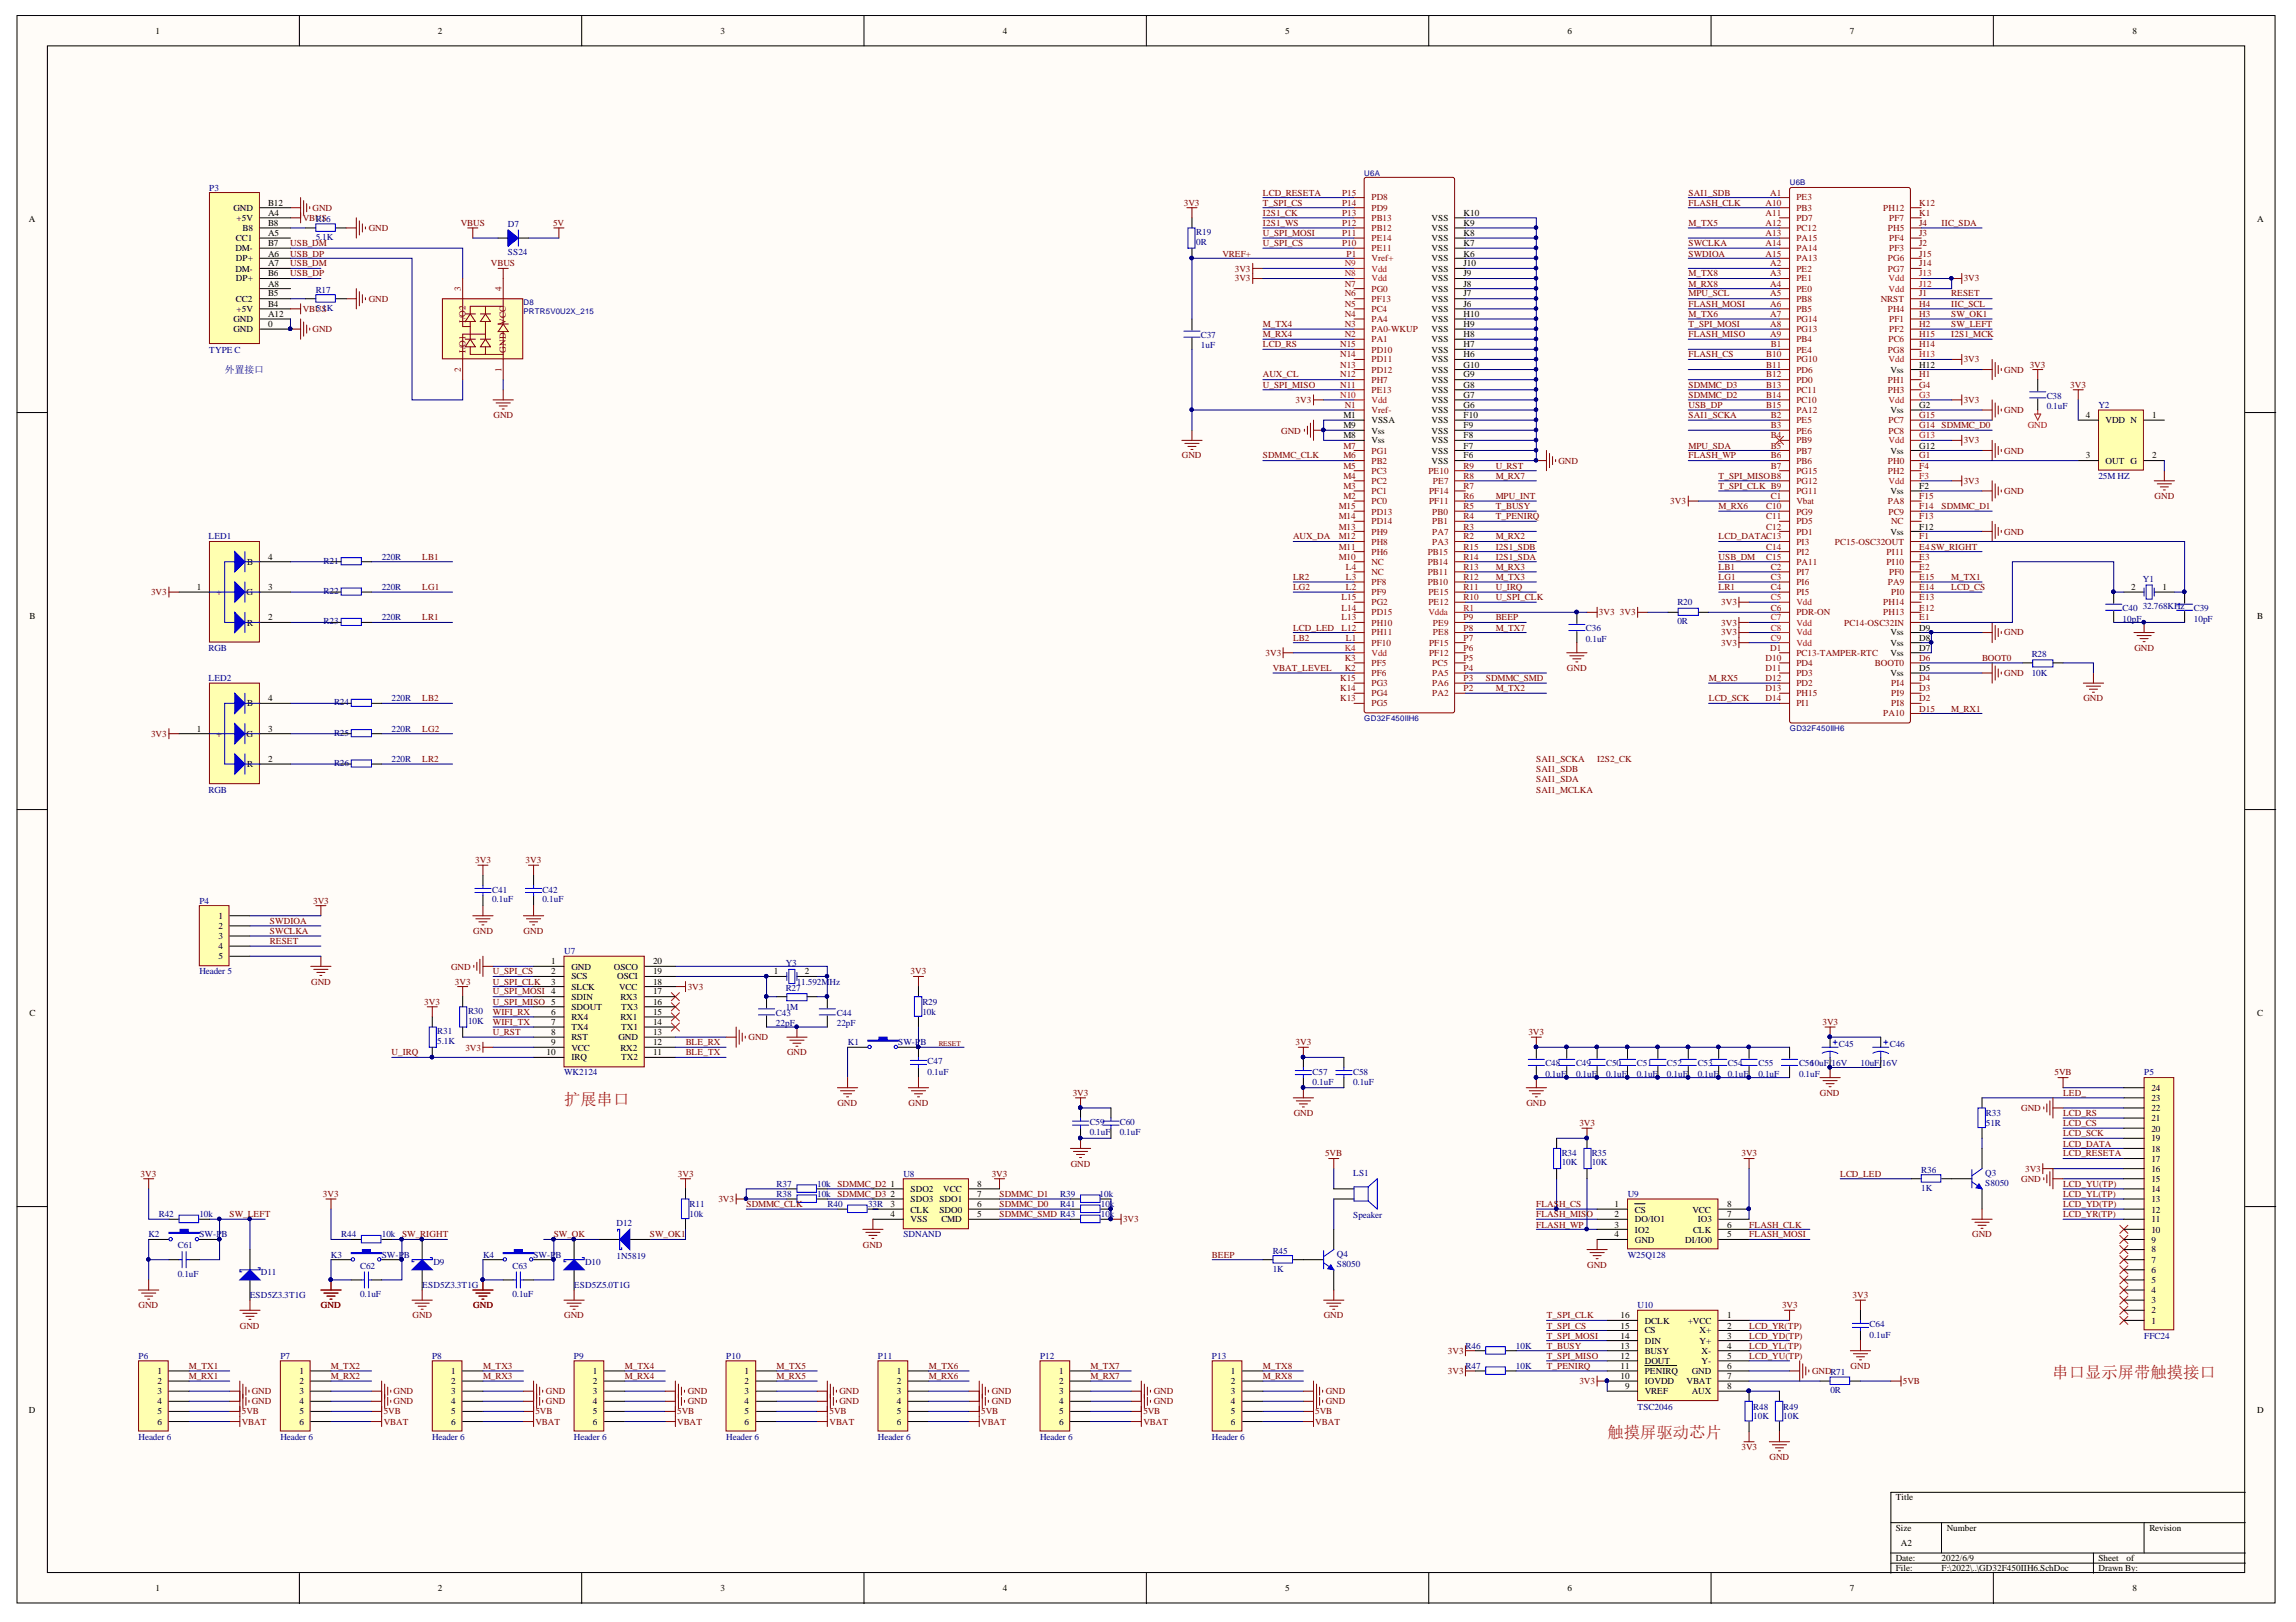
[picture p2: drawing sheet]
<svg xmlns="http://www.w3.org/2000/svg" width="297mm" height="210mm" viewBox="0 0 297 210" stroke-linecap="round" stroke-linejoin="round" font-family="sans-serif">
<defs><g id="words">
<g font-size="2.1" fill="#f00">
<text x="73" y="143">扩展串口</text>
<text x="265.6" y="178.3">串口显示屏带触摸接口</text>
<text x="208" y="186.1">触摸屏驱动芯片</text>
</g>
<text font-size="1.3" fill="#000080" x="29.1" y="48.3">外置接口</text>
<g font-size="1.2">
<text x="20.1" y="4.4">1</text>
<text x="56.7" y="4.4">2</text>
<text x="93.2" y="4.4">3</text>
<text x="129.7" y="4.4">4</text>
<text x="166.3" y="4.4">5</text>
<text x="202.8" y="4.4">6</text>
<text x="239.3" y="4.4">7</text>
<text x="275.9" y="4.4">8</text>
<text x="3.7" y="28.7">A</text>
<text x="30.2" y="27.3">GND</text>
<text x="30.6" y="28.6">+5V</text>
<text x="31.4" y="29.9">B8</text>
<text x="34.7" y="26.6">B12</text>
<text x="34.7" y="28">A4</text>
<text x="34.7" y="29.2">B8</text>
<text x="185.2" y="29.9">VSS</text>
<text x="185.2" y="28.6">VSS</text>
<text x="189.4" y="29.2">K9</text>
<text x="189.4" y="28">K10</text>
<text x="292" y="28.7">A</text>
<text x="30.4" y="32.5">DM-</text>
<text x="30.4" y="35.2">DM-</text>
<text x="30.5" y="31.2">CC1</text>
<text x="30.5" y="33.8">DP+</text>
<text x="34.7" y="30.6">A5</text>
<text x="34.7" y="31.9">B7</text>
<text x="34.7" y="33.2">A6</text>
<text x="34.7" y="34.5">A7</text>
<text x="34.7" y="35.7">B6</text>
<text x="185.2" y="35.2">VSS</text>
<text x="185.2" y="33.8">VSS</text>
<text x="185.2" y="32.5">VSS</text>
<text x="185.2" y="31.2">VSS</text>
<text x="189.4" y="35.7">J9</text>
<text x="189.4" y="34.5">J10</text>
<text x="189.4" y="33.2">K6</text>
<text x="189.4" y="31.9">K7</text>
<text x="189.4" y="30.6">K8</text>
<text x="30.2" y="41.7">GND</text>
<text x="30.5" y="36.4">DP+</text>
<text x="30.5" y="39">CC2</text>
<text x="30.6" y="40.4">+5V</text>
<text x="34.7" y="37.1">A8</text>
<text x="34.7" y="38.4">B5</text>
<text x="34.7" y="39.7">B4</text>
<text x="34.7" y="41">A12</text>
<text x="185.2" y="41.7">VSS</text>
<text x="185.2" y="40.4">VSS</text>
<text x="185.2" y="39">VSS</text>
<text x="185.2" y="37.8">VSS</text>
<text x="185.2" y="36.4">VSS</text>
<text x="189.4" y="41">H10</text>
<text x="189.4" y="39.7">J6</text>
<text x="189.4" y="38.4">J7</text>
<text x="189.4" y="37.1">J8</text>
<text x="30.2" y="43">GND</text>
<text x="34.7" y="42.3">0</text>
<text x="185.2" y="46.9">VSS</text>
<text x="185.2" y="45.6">VSS</text>
<text x="185.2" y="44.3">VSS</text>
<text x="185.2" y="43">VSS</text>
<text x="189.4" y="47.6">G10</text>
<text x="189.4" y="46.2">H6</text>
<text x="189.4" y="45">H7</text>
<text x="189.4" y="43.6">H8</text>
<text x="189.4" y="42.3">H9</text>
<text x="248.3" y="47.6">H12</text>
<text x="185.2" y="53.5">VSS</text>
<text x="185.2" y="52.1">VSS</text>
<text x="185.2" y="50.9">VSS</text>
<text x="185.2" y="49.5">VSS</text>
<text x="185.2" y="48.3">VSS</text>
<text x="189.4" y="52.8">G6</text>
<text x="189.4" y="51.5">G7</text>
<text x="189.4" y="50.2">G8</text>
<text x="189.4" y="48.8">G9</text>
<text x="244.6" y="53.5">Vss</text>
<text x="244.6" y="48.3">Vss</text>
<text x="248.3" y="52.8">G2</text>
<text x="173.8" y="56.7">M8</text>
<text x="173.8" y="55.4">M9</text>
<text x="173.8" y="54.1">M1</text>
<text x="177.4" y="57.4">Vss</text>
<text x="177.4" y="56.1">Vss</text>
<text x="177.4" y="54.8">VSSA</text>
<text x="185.2" y="60">VSS</text>
<text x="185.2" y="58.7">VSS</text>
<text x="185.2" y="57.4">VSS</text>
<text x="185.2" y="56.1">VSS</text>
<text x="185.2" y="54.8">VSS</text>
<text x="189.4" y="59.3">F6</text>
<text x="189.4" y="58.1">F7</text>
<text x="189.4" y="56.7">F8</text>
<text x="189.4" y="55.4">F9</text>
<text x="189.4" y="54.1">F10</text>
<text x="244.6" y="58.7">Vss</text>
<text x="248.3" y="58.1">G12</text>
<text x="269.9" y="59.3">3</text>
<text x="269.9" y="54.1">4</text>
<text x="272.4" y="60">OUT G</text>
<text x="272.4" y="54.8">VDD N</text>
<text x="278.4" y="54.1">1</text>
<text x="278.4" y="59.3">2</text>
<text x="244.6" y="64">Vss</text>
<text x="248.3" y="63.3">F2</text>
<text x="244.6" y="69.2">Vss</text>
<text x="248.3" y="68.5">F12</text>
<text x="25.5" y="76.4">1</text>
<text x="28" y="77">+</text>
<text x="31.9" y="77">G</text>
<text x="32" y="73.1">B</text>
<text x="34.7" y="76.4">3</text>
<text x="34.7" y="72.4">4</text>
<text x="275.7" y="76.4">2</text>
<text x="279.8" y="76.4">1</text>
<text x="3.8" y="80.1">B</text>
<text x="32" y="81">R</text>
<text x="34.7" y="80.3">2</text>
<text x="244.6" y="83.6">Vss</text>
<text x="244.6" y="82.2">Vss</text>
<text x="248.3" y="82.9">D8</text>
<text x="248.3" y="81.6">D9</text>
<text x="292" y="80.1">B</text>
<text x="244.6" y="87.5">Vss</text>
<text x="244.6" y="84.8">Vss</text>
<text x="248.3" y="86.9">D5</text>
<text x="248.3" y="84.2">D7</text>
<text x="25.5" y="94.7">1</text>
<text x="28" y="95.3">+</text>
<text x="31.9" y="95.3">G</text>
<text x="32" y="91.4">B</text>
<text x="34.7" y="94.7">3</text>
<text x="34.7" y="90.8">4</text>
<text x="32" y="99.3">R</text>
<text x="34.7" y="98.6">2</text>
<text x="28.2" y="118.9">1</text>
<text x="28.2" y="120.2">2</text>
<text x="28.2" y="121.5">3</text>
<text x="28.2" y="122.9">4</text>
<text x="28.2" y="124.1">5</text>
<text x="71.3" y="124.8">1</text>
<text x="73.9" y="125.5">GND</text>
<text x="79.4" y="125.5">OSCO</text>
<text x="84.5" y="124.8">20</text>
<text x="3.8" y="131.5">C</text>
<text x="71.3" y="126.1">2</text>
<text x="71.3" y="127.4">3</text>
<text x="71.3" y="131.3">6</text>
<text x="73.9" y="126.7">SCS</text>
<text x="73.9" y="128.1">SLCK</text>
<text x="73.9" y="129.4">SDIN</text>
<text x="73.9" y="130.7">SDOUT</text>
<text x="73.9" y="132">RX4</text>
<text x="79.8" y="126.7">OSCI</text>
<text x="80.1" y="128.1">VCC</text>
<text x="80.3" y="132">RX1</text>
<text x="80.3" y="129.4">RX3</text>
<text x="80.3" y="130.7">TX3</text>
<text x="84.5" y="131.3">15</text>
<text x="84.5" y="130">16</text>
<text x="84.5" y="128.7">17</text>
<text x="84.5" y="127.4">18</text>
<text x="84.5" y="126.1">19</text>
<text x="100.1" y="126.1">1</text>
<text x="104.1" y="126.1">2</text>
<text x="292" y="131.5">C</text>
<text x="70.7" y="136.5">10</text>
<text x="71.3" y="132.7">7</text>
<text x="71.3" y="133.9">8</text>
<text x="71.3" y="135.3">9</text>
<text x="73.9" y="133.3">TX4</text>
<text x="73.9" y="134.6">RST</text>
<text x="73.9" y="136">VCC</text>
<text x="73.9" y="137.2">IRQ</text>
<text x="80" y="134.6">GND</text>
<text x="80.3" y="136">RX2</text>
<text x="80.3" y="137.2">TX2</text>
<text x="80.3" y="133.3">TX1</text>
<text x="84.5" y="136.5">11</text>
<text x="84.5" y="135.3">12</text>
<text x="84.5" y="133.9">13</text>
<text x="84.5" y="132.7">14</text>
<text x="278.3" y="143.8">22</text>
<text x="278.3" y="142.5">23</text>
<text x="278.3" y="141.2">24</text>
<text x="278.3" y="149.1">18</text>
<text x="278.3" y="147.7">19</text>
<text x="278.3" y="146.4">20</text>
<text x="278.3" y="145.1">21</text>
<text x="115.2" y="153.6">1</text>
<text x="115.2" y="154.9">2</text>
<text x="117.8" y="154.3">SDO2</text>
<text x="117.8" y="155.6">SDO3 SDO1</text>
<text x="122" y="154.3">VCC</text>
<text x="126.4" y="154.9">7</text>
<text x="126.4" y="153.6">8</text>
<text x="278.3" y="155.6">13</text>
<text x="278.3" y="154.3">14</text>
<text x="278.3" y="152.9">15</text>
<text x="278.3" y="151.7">16</text>
<text x="278.3" y="150.3">17</text>
<text x="115.2" y="156.2">3</text>
<text x="115.2" y="157.5">4</text>
<text x="117.8" y="156.9">CLK</text>
<text x="117.8" y="158.2">VSS</text>
<text x="121.5" y="156.9">SDO0</text>
<text x="121.8" y="158.2">CMD</text>
<text x="126.4" y="157.5">5</text>
<text x="126.4" y="156.2">6</text>
<text x="208.9" y="156.2">1</text>
<text x="208.9" y="157.5">2</text>
<text x="208.9" y="158.9">3</text>
<text x="208.9" y="160.1">4</text>
<text x="211.5" y="156.9">CS</text>
<text x="211.5" y="158.2">DO/IO1</text>
<text x="211.5" y="159.5">IO2</text>
<text x="211.5" y="160.8">GND</text>
<text x="218" y="160.8">DI/IO0</text>
<text x="219" y="156.9">VCC</text>
<text x="219" y="159.5">CLK</text>
<text x="219.6" y="158.2">IO3</text>
<text x="223.4" y="160.1">5</text>
<text x="223.4" y="158.9">6</text>
<text x="223.4" y="157.5">7</text>
<text x="223.4" y="156.2">8</text>
<text x="278.3" y="160.8">9</text>
<text x="278.3" y="159.5">10</text>
<text x="278.3" y="158.2">11</text>
<text x="278.3" y="156.9">12</text>
<text x="278.3" y="167.3">4</text>
<text x="278.3" y="166">5</text>
<text x="278.3" y="164.7">6</text>
<text x="278.3" y="163.4">7</text>
<text x="278.3" y="162.1">8</text>
<text x="209.7" y="173.2">14</text>
<text x="209.7" y="171.9">15</text>
<text x="209.7" y="170.6">16</text>
<text x="212.8" y="173.9">DIN</text>
<text x="212.8" y="172.5">CS</text>
<text x="212.8" y="171.3">DCLK</text>
<text x="218.4" y="171.3">+VCC</text>
<text x="219.9" y="172.5">X+</text>
<text x="219.9" y="173.9">Y+</text>
<text x="223.4" y="170.6">1</text>
<text x="223.4" y="171.9">2</text>
<text x="223.4" y="173.2">3</text>
<text x="278.3" y="171.3">1</text>
<text x="278.3" y="169.9">2</text>
<text x="278.3" y="168.7">3</text>
<text x="20.4" y="177.8">1</text>
<text x="20.4" y="179.1">2</text>
<text x="38.7" y="177.8">1</text>
<text x="38.7" y="179.1">2</text>
<text x="58.4" y="177.8">1</text>
<text x="58.4" y="179.1">2</text>
<text x="76.7" y="177.8">1</text>
<text x="76.7" y="179.1">2</text>
<text x="96.3" y="177.8">1</text>
<text x="96.3" y="179.1">2</text>
<text x="116" y="177.8">1</text>
<text x="116" y="179.1">2</text>
<text x="137" y="177.8">1</text>
<text x="137" y="179.1">2</text>
<text x="159.2" y="177.8">1</text>
<text x="159.2" y="179.1">2</text>
<text x="209.7" y="178.5">10</text>
<text x="209.7" y="177.2">11</text>
<text x="209.7" y="175.8">12</text>
<text x="209.7" y="174.6">13</text>
<text x="210.2" y="179.8">9</text>
<text x="212.8" y="179.1">IOVDD</text>
<text x="212.8" y="177.8">PENIRQ</text>
<text x="212.8" y="176.5">DOUT</text>
<text x="212.8" y="175.2">BUSY</text>
<text x="218.2" y="179.1">VBAT</text>
<text x="218.9" y="177.8">GND</text>
<text x="220.1" y="175.2">X-</text>
<text x="220.1" y="176.5">Y-</text>
<text x="223.4" y="174.6">4</text>
<text x="223.4" y="175.8">5</text>
<text x="223.4" y="177.2">6</text>
<text x="223.4" y="178.5">7</text>
<text x="223.4" y="179.8">8</text>
<text x="3.7" y="182.8">D</text>
<text x="20.4" y="180.4">3</text>
<text x="20.4" y="181.8">4</text>
<text x="20.4" y="183">5</text>
<text x="20.4" y="184.4">6</text>
<text x="38.7" y="180.4">3</text>
<text x="38.7" y="181.8">4</text>
<text x="38.7" y="183">5</text>
<text x="38.7" y="184.4">6</text>
<text x="58.4" y="180.4">3</text>
<text x="58.4" y="181.8">4</text>
<text x="58.4" y="183">5</text>
<text x="58.4" y="184.4">6</text>
<text x="76.7" y="180.4">3</text>
<text x="76.7" y="181.8">4</text>
<text x="76.7" y="183">5</text>
<text x="76.7" y="184.4">6</text>
<text x="96.3" y="180.4">3</text>
<text x="96.3" y="181.8">4</text>
<text x="96.3" y="183">5</text>
<text x="96.3" y="184.4">6</text>
<text x="116" y="180.4">3</text>
<text x="116" y="181.8">4</text>
<text x="116" y="183">5</text>
<text x="116" y="184.4">6</text>
<text x="137" y="180.4">3</text>
<text x="137" y="181.8">4</text>
<text x="137" y="183">5</text>
<text x="137" y="184.4">6</text>
<text x="159.2" y="180.4">3</text>
<text x="159.2" y="181.8">4</text>
<text x="159.2" y="183">5</text>
<text x="159.2" y="184.4">6</text>
<text x="212.8" y="180.4">VREF</text>
<text x="218.9" y="180.4">AUX</text>
<text x="292" y="182.8">D</text>
<text x="245.3" y="194.2">Title</text>
<text x="245.3" y="198.1">Size</text>
<text x="245.3" y="202">Date:</text>
<text x="245.3" y="203.3">File:</text>
<text x="245.9" y="200.1">A2</text>
<text x="251.2" y="202">2022/6/9</text>
<text x="251.2" y="203.3">F:\2022\..\GD32F450IIH6.SchDoc</text>
<text x="251.9" y="198.1">Number</text>
<text x="271.5" y="202">Sheet</text>
<text x="271.5" y="203.3">Drawn By:</text>
<text x="275.1" y="202">of</text>
<text x="278.1" y="198.1">Revision</text>
<text x="20.1" y="205.9">1</text>
<text x="56.7" y="205.9">2</text>
<text x="93.2" y="205.9">3</text>
<text x="129.7" y="205.9">4</text>
<text x="166.3" y="205.9">5</text>
<text x="202.8" y="205.9">6</text>
<text x="239.3" y="205.9">7</text>
<text x="275.9" y="205.9">8</text>
</g>
<g font-size="1.2" fill="#000080">
<text x="27.1" y="24.7">P3</text>
<text x="40.8" y="28.7">R16</text>
<text x="65.7" y="29.4">D7</text>
<text x="40.8" y="31.1">5.1K</text>
<text x="65.7" y="33">SS24</text>
<text x="154.8" y="30.4">R19</text>
<text x="154.8" y="31.7">0R</text>
<text x="40.8" y="37.9">R17</text>
<text x="40.8" y="40.2">5.1K</text>
<text x="27.1" y="45.6">TYPE C</text>
<text x="155.4" y="43.8">C37</text>
<text x="155.4" y="45">1uF</text>
<text x="264.8" y="51.6">C38</text>
<text x="264.8" y="52.9">0.1uF</text>
<text x="271.5" y="52.8">Y2</text>
<text x="271.5" y="61.9">25M HZ</text>
<text x="27" y="69.8">LED1</text>
<text x="41.9" y="72.9">R21</text>
<text x="41.9" y="76.9">R22</text>
<text x="49.4" y="72.4">220R</text>
<text x="49.4" y="76.4">220R</text>
<text x="277.2" y="75.3">Y1</text>
<text x="41.9" y="80.8">R23</text>
<text x="49.4" y="80.3">220R</text>
<text x="205.2" y="81.7">C36</text>
<text x="205.2" y="83.1">0.1uF</text>
<text x="217" y="78.3">R20</text>
<text x="217" y="80.8">0R</text>
<text x="274.6" y="79.1">C40</text>
<text x="274.6" y="80.4">10pF</text>
<text x="277.2" y="78.8">32.768KHz</text>
<text x="283.8" y="79.1">C39</text>
<text x="283.8" y="80.4">10pF</text>
<text x="27" y="84.2">RGB</text>
<text x="27" y="88.1">LED2</text>
<text x="262.8" y="85">R28</text>
<text x="262.8" y="87.5">10K</text>
<text x="43.2" y="91.3">R24</text>
<text x="43.2" y="95.2">R25</text>
<text x="50.7" y="90.8">220R</text>
<text x="50.7" y="94.7">220R</text>
<text x="43.2" y="99.1">R26</text>
<text x="50.7" y="98.6">220R</text>
<text x="27" y="102.6">RGB</text>
<text x="25.8" y="116.9">P4</text>
<text x="63.7" y="116.8">0.1uF</text>
<text x="63.7" y="115.5">C41</text>
<text x="70.2" y="116.8">0.1uF</text>
<text x="70.2" y="115.5">C42</text>
<text x="73" y="123.5">U7</text>
<text x="101.7" y="125.1">Y3</text>
<text x="25.8" y="126.1">Header 5</text>
<text x="60.6" y="131.2">R30</text>
<text x="100.4" y="131.5">C43</text>
<text x="101.7" y="128.2">R27</text>
<text x="101.7" y="130.7">1M</text>
<text x="103.1" y="127.4">11.592M</text>
<text x="107.3" y="127.4">Hz</text>
<text x="108.3" y="131.5">C44</text>
<text x="119.3" y="131.3">10k</text>
<text x="119.3" y="130">R29</text>
<text x="56.6" y="133.8">R31</text>
<text x="56.6" y="135.1">5.1K</text>
<text x="60.6" y="132.5">10K</text>
<text x="100.4" y="132.7">22pF</text>
<text x="108.3" y="132.7">22pF</text>
<text x="109.7" y="135.3">K1</text>
<text x="116.2" y="135.3">SW-P</text>
<text x="119.1" y="135.3">B</text>
<text x="120" y="137.7">C47</text>
<text x="199.9" y="138">C48</text>
<text x="203.9" y="138">C49</text>
<text x="207.8" y="138">C50</text>
<text x="211.8" y="138">C51</text>
<text x="215.7" y="138">C52</text>
<text x="219.6" y="138">C53</text>
<text x="223.5" y="138">C54</text>
<text x="227.5" y="138">C55</text>
<text x="232.7" y="138">C5610uF/16V</text>
<text x="237.9" y="135.5">C45</text>
<text x="240.7" y="137.9">10uF/16V</text>
<text x="244.5" y="135.5">C46</text>
<text x="73" y="139.2">WK2124</text>
<text x="120" y="139.1">0.1uF</text>
<text x="169.8" y="140.3">0.1uF</text>
<text x="169.8" y="139.1">C57</text>
<text x="175.1" y="140.3">0.1uF</text>
<text x="175.1" y="139.1">C58</text>
<text x="199.9" y="139.3">0.1uF</text>
<text x="203.9" y="139.3">0.1uF</text>
<text x="207.8" y="139.3">0.1uF</text>
<text x="211.8" y="139.3">0.1uF</text>
<text x="215.7" y="139.3">0.1uF</text>
<text x="219.6" y="139.3">0.1uF</text>
<text x="223.5" y="139.3">0.1uF</text>
<text x="227.5" y="139.3">0.1uF</text>
<text x="232.7" y="139.3">0.1uF</text>
<text x="277.4" y="139.2">P5</text>
<text x="141" y="146.9">0.1uF</text>
<text x="141" y="145.6">C59</text>
<text x="144.9" y="146.9">0.1uF</text>
<text x="144.9" y="145.6">C60</text>
<text x="202" y="149.6">R34</text>
<text x="205.9" y="149.6">R35</text>
<text x="256.9" y="144.4">R33</text>
<text x="256.9" y="145.8">51R</text>
<text x="100.5" y="153.6">R37</text>
<text x="100.5" y="154.9">R38</text>
<text x="105.7" y="153.6">10k</text>
<text x="105.7" y="154.9">10k</text>
<text x="116.9" y="152.3">U8</text>
<text x="137.2" y="154.9">R39</text>
<text x="142.2" y="154.9">10k</text>
<text x="175.1" y="152.2">LS1</text>
<text x="202" y="150.8">10K</text>
<text x="205.9" y="150.8">10K</text>
<text x="210.6" y="154.9">U9</text>
<text x="248.6" y="151.8">R36</text>
<text x="248.6" y="154.1">1K</text>
<text x="256.8" y="152.2">Q3</text>
<text x="256.8" y="153.4">S8050</text>
<text x="19.2" y="160.1">K2</text>
<text x="20.6" y="157.5">R42</text>
<text x="23" y="161.6">C61</text>
<text x="25.8" y="160.1">SW-P</text>
<text x="25.8" y="157.5">10k</text>
<text x="28.7" y="160.1">B</text>
<text x="44.1" y="160.1">R44</text>
<text x="49.4" y="160.1">10k</text>
<text x="79.8" y="158.7">D12</text>
<text x="89.2" y="157.5">10k</text>
<text x="89.2" y="156.2">R11</text>
<text x="107.1" y="156.2">R40</text>
<text x="112.3" y="156.2">33R</text>
<text x="116.9" y="160.1">SDNAND</text>
<text x="137.2" y="156.2">R41</text>
<text x="142.4" y="156.2">10k</text>
<text x="142.4" y="157.5">10k</text>
<text x="175.1" y="157.7">Speaker</text>
<text x="23" y="165.3">0.1uF</text>
<text x="32.3" y="168">ESD5Z3.3T1G</text>
<text x="33.7" y="165">D11</text>
<text x="42.8" y="162.7">K3</text>
<text x="46.6" y="167.9">0.1uF</text>
<text x="46.6" y="164.2">C62</text>
<text x="49.4" y="162.7">SW-P</text>
<text x="52.3" y="162.7">B</text>
<text x="54.6" y="166.7">ESD5Z3.3T1G</text>
<text x="56.1" y="163.7">D9</text>
<text x="62.5" y="162.7">K4</text>
<text x="66.3" y="167.9">0.1uF</text>
<text x="66.3" y="164.2">C63</text>
<text x="69" y="162.7">SW-P</text>
<text x="71.9" y="162.7">B</text>
<text x="74.3" y="166.7">ESD5Z5.0T1G</text>
<text x="75.7" y="163.7">D10</text>
<text x="79.8" y="162.9">1N5819</text>
<text x="164.7" y="162.2">R45</text>
<text x="164.7" y="164.6">1K</text>
<text x="172.9" y="162.7">Q4</text>
<text x="172.9" y="163.9">S8050</text>
<text x="210.6" y="162.7">W25Q128</text>
<text x="211.9" y="169.3">U10</text>
<text x="241.9" y="173.1">0.1uF</text>
<text x="241.9" y="171.8">C64</text>
<text x="277.4" y="173.2">FFC24</text>
<text x="17.9" y="175.8">P6</text>
<text x="36.3" y="175.8">P7</text>
<text x="55.9" y="175.8">P8</text>
<text x="74.3" y="175.8">P9</text>
<text x="94" y="175.8">P10</text>
<text x="113.6" y="175.8">P11</text>
<text x="134.6" y="175.8">P12</text>
<text x="156.8" y="175.8">P13</text>
<text x="189.6" y="174.6">R46</text>
<text x="189.6" y="177.2">R47</text>
<text x="196.1" y="174.6">10K</text>
<text x="196.1" y="177.2">10K</text>
<text x="211.9" y="182.4">TSC2046</text>
<text x="226.8" y="182.4">R48</text>
<text x="226.8" y="183.7">10K</text>
<text x="230.7" y="182.4">R49</text>
<text x="230.7" y="183.7">10K</text>
<text x="236.8" y="180.3">0R</text>
<text x="17.9" y="186.3">Header 6</text>
<text x="36.3" y="186.3">Header 6</text>
<text x="55.9" y="186.3">Header 6</text>
<text x="74.3" y="186.3">Header 6</text>
<text x="94" y="186.3">Header 6</text>
<text x="113.6" y="186.3">Header 6</text>
<text x="134.6" y="186.3">Header 6</text>
<text x="156.8" y="186.3">Header 6</text>
</g>
<g font-size="1.2" fill="#800000">
<text x="39.2" y="28.6">VBUS</text>
<text x="40.4" y="27.3">GND</text>
<text x="47.7" y="29.9">GND</text>
<text x="59.6" y="29.2">VBUS</text>
<text x="71.5" y="29.2">5V</text>
<text x="153.2" y="26.6">3V3</text>
<text x="163.4" y="26.6">T_SPI_CS</text>
<text x="163.4" y="25.4">LCD_RESETA</text>
<text x="163.4" y="28">I2S1_CK</text>
<text x="163.4" y="29.2">I2S1_WS</text>
<text x="218.4" y="29.2">M_TX5</text>
<text x="218.4" y="26.6">FLASH_CLK</text>
<text x="218.4" y="25.4">SAI1_SDB</text>
<text x="251.2" y="29.2">IIC_SDA</text>
<text x="37.5" y="31.9">USB_DM</text>
<text x="37.5" y="33.2">USB_DP</text>
<text x="37.5" y="34.5">USB_DM</text>
<text x="37.5" y="35.7">USB_DP</text>
<text x="63.5" y="34.5">VBUS</text>
<text x="158.1" y="33.2">VREF+</text>
<text x="159.8" y="35.2">3V3</text>
<text x="163.4" y="31.9">U_SPI_CS</text>
<text x="163.4" y="30.6">U_SPI_MOSI</text>
<text x="218.4" y="35.7">M_TX8</text>
<text x="218.4" y="33.2">SWDIOA</text>
<text x="218.4" y="31.9">SWCLKA</text>
<text x="39.2" y="40.4">VBUS</text>
<text x="47.7" y="39">GND</text>
<text x="159.8" y="36.4">3V3</text>
<text x="218.4" y="41">M_TX6</text>
<text x="218.4" y="37.1">M_RX8</text>
<text x="218.4" y="39.7">FLASH_MOSI</text>
<text x="218.4" y="38.4">MPU_SCL</text>
<text x="252.4" y="38.4">RESET</text>
<text x="252.4" y="39.7">IIC_SCL</text>
<text x="252.4" y="41">SW_OK1</text>
<text x="254.1" y="36.4">3V3</text>
<text x="40.4" y="43">GND</text>
<text x="163.4" y="42.3">M_TX4</text>
<text x="163.4" y="43.6">M_RX4</text>
<text x="163.4" y="45">LCD_RS</text>
<text x="218.4" y="43.6">FLASH_MISO</text>
<text x="218.4" y="42.3">T_SPI_MOSI</text>
<text x="218.4" y="46.2">FLASH_CS</text>
<text x="252.4" y="42.3">SW_LEFT</text>
<text x="252.4" y="43.6">I2S1_MCK</text>
<text x="254.1" y="46.9">3V3</text>
<text x="262.6" y="47.6">3V3</text>
<text x="163.4" y="50.2">U_SPI_MISO</text>
<text x="163.4" y="48.8">AUX_CL</text>
<text x="167.6" y="52.1">3V3</text>
<text x="218.4" y="51.5">SDMMC_D2</text>
<text x="218.4" y="50.2">SDMMC_D3</text>
<text x="218.4" y="52.8">USB_DP</text>
<text x="254.1" y="52.1">3V3</text>
<text x="259.3" y="48.3">GND</text>
<text x="259.3" y="53.5">GND</text>
<text x="267.8" y="50.2">3V3</text>
<text x="63.9" y="54.1">GND</text>
<text x="152.9" y="59.3">GND</text>
<text x="163.4" y="59.3">SDMMC_CLK</text>
<text x="165.8" y="56.1">GND</text>
<text x="201.6" y="60">GND</text>
<text x="218.4" y="59.3">FLASH_WP</text>
<text x="218.4" y="58.1">MPU_SDA</text>
<text x="218.4" y="54.1">SAI1_SCKA</text>
<text x="251.2" y="55.4">SDMMC_D0</text>
<text x="254.1" y="57.4">3V3</text>
<text x="259.3" y="58.7">GND</text>
<text x="193.5" y="61.9">M_RX7</text>
<text x="193.5" y="60.7">U_RST</text>
<text x="193.5" y="65.9">T_BUSY</text>
<text x="193.5" y="64.6">MPU_INT</text>
<text x="216.1" y="65.2">3V3</text>
<text x="222.3" y="65.9">M_RX6</text>
<text x="222.3" y="63.3">T_SPI_CLK B9</text>
<text x="222.3" y="61.9">T_SPI_MISOB8</text>
<text x="251.2" y="65.9">SDMMC_D1</text>
<text x="254.1" y="62.6">3V3</text>
<text x="259.3" y="64">GND</text>
<text x="278.7" y="64.6">GND</text>
<text x="167.3" y="69.8">AUX_DA</text>
<text x="193.5" y="69.8">M_RX2</text>
<text x="193.5" y="67.2">T_PENIRQ</text>
<text x="193.5" y="71.1">I2S1_SDB</text>
<text x="222.3" y="69.8">LCD_DATAC13</text>
<text x="259.3" y="69.2">GND</text>
<text x="19.5" y="77">3V3</text>
<text x="54.6" y="72.4">LB1</text>
<text x="54.6" y="76.4">LG1</text>
<text x="167.3" y="75">LR2</text>
<text x="167.3" y="76.4">LG2</text>
<text x="193.5" y="75">M_TX3</text>
<text x="193.5" y="73.8">M_RX3</text>
<text x="193.5" y="77.7">U_SPI_CLK</text>
<text x="193.5" y="76.4">U_IRQ</text>
<text x="193.5" y="72.4">I2S1_SDA</text>
<text x="222.3" y="72.4">USB_DM</text>
<text x="222.3" y="76.4">LR1</text>
<text x="222.3" y="75">LG1</text>
<text x="222.3" y="73.8">LB1</text>
<text x="252.4" y="75">M_TX1</text>
<text x="252.4" y="76.4">LCD_CS</text>
<text x="54.6" y="80.3">LR1</text>
<text x="167.3" y="81.6">LCD_LED</text>
<text x="167.3" y="82.9">LB2</text>
<text x="193.5" y="81.6">M_TX7</text>
<text x="193.5" y="80.3">BEEP</text>
<text x="206.9" y="79.6">3V3</text>
<text x="209.6" y="79.6">3V3</text>
<text x="222.7" y="78.3">3V3</text>
<text x="222.7" y="81">3V3</text>
<text x="222.7" y="82.2">3V3</text>
<text x="222.7" y="83.6">3V3</text>
<text x="259.3" y="82.2">GND</text>
<text x="163.7" y="84.8">3V3</text>
<text x="164.7" y="86.9">VBAT_LEVEL</text>
<text x="192.2" y="88.1">SDMMC_SMD</text>
<text x="193.5" y="89.5">M_TX2</text>
<text x="202.7" y="86.9">GND</text>
<text x="221.1" y="88.1">M_RX5</text>
<text x="256.4" y="85.5">BOOT0</text>
<text x="259.3" y="87.5">GND</text>
<text x="276.1" y="84.2">GND</text>
<text x="19.5" y="95.3">3V3</text>
<text x="54.6" y="90.8">LB2</text>
<text x="54.6" y="94.7">LG2</text>
<text x="221.1" y="90.8">LCD_SCK</text>
<text x="252.4" y="92.1">M_RX1</text>
<text x="269.5" y="90.8">GND</text>
<text x="54.6" y="98.6">LR2</text>
<text x="198.7" y="98.6">SAI1_SCKA</text>
<text x="198.7" y="100">SAI1_SDB</text>
<text x="198.7" y="101.2">SAI1_SDA</text>
<text x="206.6" y="98.6">I2S2_CK</text>
<text x="198.7" y="102.6">SAI1_MCLKA</text>
<text x="61.5" y="111.7">3V3</text>
<text x="68" y="111.7">3V3</text>
<text x="34.9" y="119.6">SWDIOA</text>
<text x="40.5" y="116.9">3V3</text>
<text x="34.9" y="120.8">SWCLKA</text>
<text x="34.9" y="122.2">RESET</text>
<text x="58.4" y="125.5">GND</text>
<text x="61.2" y="120.8">GND</text>
<text x="67.7" y="120.8">GND</text>
<text x="40.3" y="127.4">GND</text>
<text x="54.9" y="130">3V3</text>
<text x="58.9" y="127.4">3V3</text>
<text x="63.8" y="126.1">U_SPI_CS</text>
<text x="63.8" y="127.4">U_SPI_CLK</text>
<text x="63.8" y="128.7">U_SPI_MOSI 4</text>
<text x="63.8" y="130">U_SPI_MISO 5</text>
<text x="63.8" y="131.3">WIFI_RX</text>
<text x="89" y="128.1">3V3</text>
<text x="117.8" y="126.1">3V3</text>
<text x="50.7" y="136.5">U_IRQ</text>
<text x="60.2" y="136">3V3</text>
<text x="63.8" y="132.7">WIFI_TX</text>
<text x="63.8" y="133.9">U_RST</text>
<text x="88.7" y="135.3">BLE_RX</text>
<text x="88.7" y="136.5">BLE_TX</text>
<text x="96.8" y="134.6">GND</text>
<text x="101.8" y="136.5">GND</text>
<text x="167.6" y="135.3">3V3</text>
<text x="197.7" y="133.9">3V3</text>
<text x="235.8" y="132.7">3V3</text>
<text x="108.3" y="143.1">GND</text>
<text x="117.6" y="143.1">GND</text>
<text x="138.8" y="141.8">3V3</text>
<text x="197.5" y="143.1">GND</text>
<text x="235.4" y="141.8">GND</text>
<text x="261.5" y="143.8">GND</text>
<text x="265.8" y="139.2">5VB</text>
<text x="266.9" y="141.8">LED_</text>
<text x="167.4" y="144.4">GND</text>
<text x="171.4" y="149.6">5VB</text>
<text x="204.3" y="145.8">3V3</text>
<text x="225.3" y="149.6">3V3</text>
<text x="266.9" y="144.4">LCD_RS</text>
<text x="266.9" y="145.8">LCD_CS</text>
<text x="266.9" y="147">LCD_SCK</text>
<text x="266.9" y="148.4">LCD_DATA</text>
<text x="266.9" y="149.6">LCD_RESETA</text>
<text x="18.2" y="152.3">3V3</text>
<text x="41.8" y="154.9">3V3</text>
<text x="87.7" y="152.3">3V3</text>
<text x="92.9" y="155.6">3V3</text>
<text x="108.3" y="153.6">SDMMC_D2</text>
<text x="108.3" y="154.9">SDMMC_D3</text>
<text x="128.3" y="152.3">3V3</text>
<text x="129.3" y="154.9">SDMMC_D1</text>
<text x="138.5" y="151">GND</text>
<text x="238.1" y="152.3">LCD_LED</text>
<text x="261.5" y="152.9">GND</text>
<text x="262" y="151.7">3V3</text>
<text x="266.9" y="153.6">LCD_YU(TP)</text>
<text x="266.9" y="154.9">LCD_YL(TP)</text>
<text x="29.7" y="157.5">SW_LEFT</text>
<text x="52" y="160.1">SW_RIGHT</text>
<text x="71.6" y="160.1">SW_OK</text>
<text x="84.1" y="160.1">SW_OK1</text>
<text x="96.6" y="156.2">SDMMC_CLK</text>
<text x="111.6" y="161.5">GND</text>
<text x="129.3" y="156.2">SDMMC_D0</text>
<text x="129.3" y="157.5">SDMMC_SMD R43</text>
<text x="145.3" y="158.2">3V3</text>
<text x="198.7" y="156.2">FLAS</text>
<text x="198.7" y="157.5">FLASH_MISO</text>
<text x="198.7" y="158.9">FLASH_WP</text>
<text x="201.7" y="156.2">H_CS</text>
<text x="226.3" y="158.9">FLASH_CLK</text>
<text x="226.3" y="160.1">FLASH_MOSI</text>
<text x="255.2" y="160.1">GND</text>
<text x="266.9" y="156.2">LCD_YD(TP)</text>
<text x="266.9" y="157.5">LCD_YR(TP)</text>
<text x="156.8" y="162.7">BEEP</text>
<text x="205.3" y="164.1">GND</text>
<text x="239.7" y="168">3V3</text>
<text x="17.9" y="169.3">GND</text>
<text x="31" y="171.9">GND</text>
<text x="41.5" y="169.3">GND</text>
<text x="53.4" y="170.6">GND</text>
<text x="61.2" y="169.3">GND</text>
<text x="73" y="170.6">GND</text>
<text x="171.3" y="170.6">GND</text>
<text x="200.1" y="170.6">T_SPI_CLK</text>
<text x="200.1" y="171.9">T_SPI_CS</text>
<text x="200.1" y="173.2">T_SPI_MOSI</text>
<text x="226.3" y="171.9">LCD_YR(TP)</text>
<text x="226.3" y="173.2">LCD_YD(TP)</text>
<text x="230.5" y="169.3">3V3</text>
<text x="24.4" y="177.2">M_TX1</text>
<text x="24.4" y="178.5">M_RX1</text>
<text x="42.8" y="177.2">M_TX2</text>
<text x="42.8" y="178.5">M_RX2</text>
<text x="62.5" y="177.2">M_TX3</text>
<text x="62.5" y="178.5">M_RX3</text>
<text x="80.9" y="177.2">M_TX4</text>
<text x="80.9" y="178.5">M_RX4</text>
<text x="100.5" y="177.2">M_TX5</text>
<text x="100.5" y="178.5">M_RX5</text>
<text x="120.2" y="177.2">M_TX6</text>
<text x="120.2" y="178.5">M_RX6</text>
<text x="141.1" y="177.2">M_TX7</text>
<text x="141.1" y="178.5">M_RX7</text>
<text x="163.4" y="177.2">M_TX8</text>
<text x="163.4" y="178.5">M_RX8</text>
<text x="187.3" y="175.2">3V3</text>
<text x="187.3" y="177.8">3V3</text>
<text x="200.1" y="174.6">T_BUSY</text>
<text x="200.1" y="175.8">T_SPI_MISO</text>
<text x="200.1" y="177.2">T_PENIRQ</text>
<text x="204.3" y="179.1">3V3</text>
<text x="226.3" y="174.6">LCD_YL(TP)</text>
<text x="226.3" y="175.8">LCD_YU(TP)</text>
<text x="234.4" y="177.8">GNDR71</text>
<text x="239.4" y="177.2">GND</text>
<text x="246.2" y="179.1">5VB</text>
<text x="31.3" y="183">5VB</text>
<text x="31.3" y="184.4">VBAT</text>
<text x="32.6" y="180.4">GND</text>
<text x="32.6" y="181.8">GND</text>
<text x="49.6" y="183">5VB</text>
<text x="49.6" y="184.4">VBAT</text>
<text x="50.9" y="180.4">GND</text>
<text x="50.9" y="181.8">GND</text>
<text x="69.3" y="183">5VB</text>
<text x="69.3" y="184.4">VBAT</text>
<text x="70.6" y="180.4">GND</text>
<text x="70.6" y="181.8">GND</text>
<text x="87.6" y="183">5VB</text>
<text x="87.6" y="184.4">VBAT</text>
<text x="89" y="180.4">GND</text>
<text x="89" y="181.8">GND</text>
<text x="107.3" y="183">5VB</text>
<text x="107.3" y="184.4">VBAT</text>
<text x="108.6" y="180.4">GND</text>
<text x="108.6" y="181.8">GND</text>
<text x="126.9" y="183">5VB</text>
<text x="126.9" y="184.4">VBAT</text>
<text x="128.3" y="180.4">GND</text>
<text x="128.3" y="181.8">GND</text>
<text x="147.9" y="183">5VB</text>
<text x="147.9" y="184.4">VBAT</text>
<text x="149.3" y="180.4">GND</text>
<text x="149.3" y="181.8">GND</text>
<text x="170.2" y="183">5VB</text>
<text x="170.2" y="184.4">VBAT</text>
<text x="171.5" y="180.4">GND</text>
<text x="171.5" y="181.8">GND</text>
<text x="225.3" y="187.7">3V3</text>
<text x="228.9" y="188.9">GND</text>
</g>
<g font-size="1.2" fill="#800">
<text x="173.6" y="29.2">P12</text>
<text x="173.6" y="28">P13</text>
<text x="173.6" y="26.6">P14</text>
<text x="173.6" y="25.4">P15</text>
<text x="177.4" y="29.9">PB12</text>
<text x="177.4" y="28.6">PB13</text>
<text x="177.4" y="27.3">PD9</text>
<text x="177.4" y="25.9">PD8</text>
<text x="228.4" y="26.6">A10</text>
<text x="228.4" y="28">A11</text>
<text x="228.4" y="29.2">A12</text>
<text x="229" y="25.4">A1</text>
<text x="232.4" y="25.9">PE3</text>
<text x="232.4" y="27.3">PB3</text>
<text x="232.4" y="28.6">PD7</text>
<text x="232.4" y="29.9">PC12</text>
<text x="243.7" y="27.3">PH12</text>
<text x="244.2" y="29.9">PH5</text>
<text x="244.4" y="28.6">PF7</text>
<text x="248.3" y="29.2">J4</text>
<text x="248.3" y="28">K1</text>
<text x="248.3" y="26.6">K12</text>
<text x="173.6" y="31.9">P10</text>
<text x="173.6" y="30.6">P11</text>
<text x="174.2" y="33.2">P1</text>
<text x="177.4" y="33.8">Vref+</text>
<text x="177.4" y="32.5">PE11</text>
<text x="177.4" y="31.2">PE14</text>
<text x="228.4" y="30.6">A13</text>
<text x="228.4" y="31.9">A14</text>
<text x="228.4" y="33.2">A15</text>
<text x="229" y="34.5">A2</text>
<text x="229" y="35.7">A3</text>
<text x="232.4" y="31.2">PA15</text>
<text x="232.4" y="32.5">PA14</text>
<text x="232.4" y="33.8">PA13</text>
<text x="232.4" y="35.2">PE2</text>
<text x="244.2" y="35.2">PG7</text>
<text x="244.2" y="33.8">PG6</text>
<text x="244.4" y="32.5">PF3</text>
<text x="244.4" y="31.2">PF4</text>
<text x="248.3" y="34.5">J14</text>
<text x="248.3" y="33.2">J15</text>
<text x="248.3" y="31.9">J2</text>
<text x="248.3" y="30.6">J3</text>
<text x="174" y="41">N4</text>
<text x="174" y="39.7">N5</text>
<text x="174" y="38.4">N6</text>
<text x="174" y="37.1">N7</text>
<text x="177.4" y="41.7">PA4</text>
<text x="177.4" y="40.4">PC4</text>
<text x="177.4" y="39">PF13</text>
<text x="177.4" y="37.8">PG0</text>
<text x="229" y="37.1">A4</text>
<text x="229" y="38.4">A5</text>
<text x="229" y="39.7">A6</text>
<text x="229" y="41">A7</text>
<text x="232.4" y="36.4">PE1</text>
<text x="232.4" y="37.8">PE0</text>
<text x="232.4" y="39">PB8</text>
<text x="232.4" y="40.4">PB5</text>
<text x="232.4" y="41.7">PG14</text>
<text x="243.3" y="39">NRST</text>
<text x="244.2" y="40.4">PH4</text>
<text x="244.4" y="41.7">PF1</text>
<text x="248.3" y="41">H3</text>
<text x="248.3" y="39.7">H4</text>
<text x="248.3" y="38.4">J1</text>
<text x="173.4" y="47.6">N13</text>
<text x="173.4" y="46.2">N14</text>
<text x="173.4" y="45">N15</text>
<text x="174" y="43.6">N2</text>
<text x="174" y="42.3">N3</text>
<text x="177.4" y="46.9">PD11</text>
<text x="177.4" y="45.6">PD10</text>
<text x="177.4" y="44.3">PA1</text>
<text x="177.4" y="43">PA0-WKUP</text>
<text x="228.5" y="46.2">B10</text>
<text x="228.5" y="47.6">B11</text>
<text x="229" y="42.3">A8</text>
<text x="229" y="43.6">A9</text>
<text x="229.1" y="45">B1</text>
<text x="232.4" y="43">PG13</text>
<text x="232.4" y="44.3">PB4</text>
<text x="232.4" y="45.6">PE4</text>
<text x="232.4" y="46.9">PG10</text>
<text x="244.2" y="45.6">PG8</text>
<text x="244.3" y="44.3">PC6</text>
<text x="244.4" y="43">PF2</text>
<text x="248.3" y="45">H14</text>
<text x="248.3" y="43.6">H15</text>
<text x="248.3" y="42.3">H2</text>
<text x="173.4" y="50.2">N11</text>
<text x="173.4" y="48.8">N12</text>
<text x="174" y="52.8">N1</text>
<text x="177.4" y="53.5">Vref-</text>
<text x="177.4" y="50.9">PE13</text>
<text x="177.4" y="49.5">PH7</text>
<text x="177.4" y="48.3">PD12</text>
<text x="228.5" y="48.8">B12</text>
<text x="228.5" y="50.2">B13</text>
<text x="228.5" y="51.5">B14</text>
<text x="228.5" y="52.8">B15</text>
<text x="232.4" y="48.3">PD6</text>
<text x="232.4" y="49.5">PD0</text>
<text x="232.4" y="50.9">PC11</text>
<text x="232.4" y="52.1">PC10</text>
<text x="232.4" y="53.5">PA12</text>
<text x="244.2" y="50.9">PH3</text>
<text x="244.2" y="49.5">PH1</text>
<text x="248.3" y="50.2">G4</text>
<text x="248.3" y="48.8">H1</text>
<text x="173.8" y="59.3">M6</text>
<text x="173.8" y="58.1">M7</text>
<text x="177.4" y="60">PB2</text>
<text x="177.4" y="58.7">PG1</text>
<text x="229.1" y="54.1">B2</text>
<text x="229.1" y="55.4">B3</text>
<text x="229.1" y="56.7">B4</text>
<text x="229.1" y="58.1">B5</text>
<text x="229.1" y="59.3">B6</text>
<text x="232.4" y="54.8">PE5</text>
<text x="232.4" y="56.1">PE6</text>
<text x="232.4" y="57.4">PB9</text>
<text x="232.4" y="58.7">PB7</text>
<text x="232.4" y="60">PB6</text>
<text x="244.2" y="60">PH0</text>
<text x="244.3" y="56.1">PC8</text>
<text x="244.3" y="54.8">PC7</text>
<text x="248.3" y="59.3">G1</text>
<text x="248.3" y="55.4">G14</text>
<text x="248.3" y="54.1">G15</text>
<text x="173.2" y="65.9">M15</text>
<text x="173.8" y="64.6">M2</text>
<text x="173.8" y="63.3">M3</text>
<text x="173.8" y="61.9">M4</text>
<text x="173.8" y="60.7">M5</text>
<text x="177.4" y="65.2">PC0</text>
<text x="177.4" y="64">PC1</text>
<text x="177.4" y="62.6">PC2</text>
<text x="177.4" y="61.3">PC3</text>
<text x="184.8" y="61.3">PE10</text>
<text x="184.9" y="65.2">PF11</text>
<text x="184.9" y="64">PF14</text>
<text x="185.4" y="62.6">PE7</text>
<text x="189.4" y="65.9">R5</text>
<text x="189.4" y="64.6">R6</text>
<text x="189.4" y="63.3">R7</text>
<text x="189.4" y="61.9">R8</text>
<text x="189.4" y="60.7">R9</text>
<text x="228.5" y="65.9">C10</text>
<text x="229.1" y="60.7">B7</text>
<text x="229.1" y="64.6">C1</text>
<text x="232.4" y="61.3">PG15</text>
<text x="232.4" y="62.6">PG12</text>
<text x="232.4" y="64">PG11</text>
<text x="232.4" y="65.2">Vbat</text>
<text x="244.2" y="65.2">PA8</text>
<text x="244.2" y="61.3">PH2</text>
<text x="248.3" y="65.9">F14</text>
<text x="248.3" y="64.6">F15</text>
<text x="248.3" y="60.7">F4</text>
<text x="173.2" y="71.1">M11</text>
<text x="173.2" y="69.8">M12</text>
<text x="173.2" y="68.5">M13</text>
<text x="173.2" y="67.2">M14</text>
<text x="177.4" y="71.8">PH6</text>
<text x="177.4" y="70.5">PH8</text>
<text x="177.4" y="69.2">PH9</text>
<text x="177.4" y="67.9">PD14</text>
<text x="177.4" y="66.6">PD13</text>
<text x="184.7" y="71.8">PB15</text>
<text x="185.3" y="70.5">PA3</text>
<text x="185.3" y="69.2">PA7</text>
<text x="185.3" y="67.9">PB1</text>
<text x="185.3" y="66.6">PB0</text>
<text x="189.4" y="71.1">R15</text>
<text x="189.4" y="69.8">R2</text>
<text x="189.4" y="68.5">R3</text>
<text x="189.4" y="67.2">R4</text>
<text x="228.5" y="67.2">C11</text>
<text x="228.5" y="68.5">C12</text>
<text x="228.5" y="71.1">C14</text>
<text x="232.4" y="66.6">PG9</text>
<text x="232.4" y="67.9">PD5</text>
<text x="232.4" y="69.2">PD1</text>
<text x="232.4" y="70.5">PI3</text>
<text x="232.4" y="71.8">PI2</text>
<text x="237.4" y="70.5">PC15-OSC32OUT</text>
<text x="244.1" y="71.8">PI11</text>
<text x="244.3" y="66.6">PC9</text>
<text x="244.7" y="67.9">NC</text>
<text x="248.3" y="71.1">E4SW_RIGHT</text>
<text x="248.3" y="69.8">F1</text>
<text x="248.3" y="67.2">F13</text>
<text x="173.2" y="72.4">M10</text>
<text x="173.5" y="77.7">L15</text>
<text x="174.1" y="76.4">L2</text>
<text x="174.1" y="75">L3</text>
<text x="174.1" y="73.8">L4</text>
<text x="177.4" y="77">PF9</text>
<text x="177.4" y="75.7">PF8</text>
<text x="177.4" y="74.4">NC</text>
<text x="177.4" y="73.1">NC</text>
<text x="184.7" y="75.7">PB10</text>
<text x="184.7" y="74.4">PB11</text>
<text x="184.7" y="73.1">PB14</text>
<text x="184.8" y="77">PE15</text>
<text x="189.4" y="77.7">R10</text>
<text x="189.4" y="76.4">R11</text>
<text x="189.4" y="75">R12</text>
<text x="189.4" y="73.8">R13</text>
<text x="189.4" y="72.4">R14</text>
<text x="228.5" y="72.4">C15</text>
<text x="229.1" y="73.8">C2</text>
<text x="229.1" y="75">C3</text>
<text x="229.1" y="76.4">C4</text>
<text x="232.4" y="73.1">PA11</text>
<text x="232.4" y="74.4">PI7</text>
<text x="232.4" y="75.7">PI6</text>
<text x="232.4" y="77">PI5</text>
<text x="244.1" y="73.1">PI10</text>
<text x="244.2" y="75.7">PA9</text>
<text x="244.4" y="74.4">PF0</text>
<text x="244.7" y="77">PI0</text>
<text x="248.3" y="77.7">E13</text>
<text x="248.3" y="76.4">E14</text>
<text x="248.3" y="75">E15</text>
<text x="248.3" y="73.8">E2</text>
<text x="248.3" y="72.4">E3</text>
<text x="173.5" y="81.6">L12</text>
<text x="173.5" y="80.3">L13</text>
<text x="173.5" y="79">L14</text>
<text x="174.1" y="82.9">L1</text>
<text x="177.4" y="83.6">PF10</text>
<text x="177.4" y="82.2">PH11</text>
<text x="177.4" y="81">PH10</text>
<text x="177.4" y="79.6">PD15</text>
<text x="177.4" y="78.3">PG2</text>
<text x="184.8" y="78.3">PE12</text>
<text x="184.9" y="83.6">PF15</text>
<text x="185.4" y="82.2">PE8</text>
<text x="185.4" y="81">PE9</text>
<text x="189.4" y="82.9">P7</text>
<text x="189.4" y="81.6">P8</text>
<text x="189.4" y="80.3">P9</text>
<text x="229.1" y="79">C6</text>
<text x="232.4" y="79.6">PDR-ON</text>
<text x="238.6" y="81">PC14-OSC32IN</text>
<text x="243.7" y="79.6">PH13</text>
<text x="243.7" y="78.3">PH14</text>
<text x="248.3" y="80.3">E1</text>
<text x="248.3" y="79">E12</text>
<text x="173.4" y="89.5">K14</text>
<text x="173.4" y="88.1">K15</text>
<text x="174" y="86.9">K2</text>
<text x="174" y="85.5">K3</text>
<text x="177.4" y="88.8">PG3</text>
<text x="177.4" y="87.5">PF6</text>
<text x="177.4" y="86.2">PF5</text>
<text x="184.9" y="84.8">PF12</text>
<text x="185.3" y="88.8">PA6</text>
<text x="185.3" y="87.5">PA5</text>
<text x="185.3" y="86.2">PC5</text>
<text x="189.4" y="89.5">P2</text>
<text x="189.4" y="88.1">P3</text>
<text x="189.4" y="86.9">P4</text>
<text x="189.4" y="85.5">P5</text>
<text x="189.4" y="84.2">P6</text>
<text x="228.4" y="85.5">D10</text>
<text x="228.4" y="86.9">D11</text>
<text x="228.4" y="88.1">D12</text>
<text x="228.4" y="89.5">D13</text>
<text x="229" y="84.2">D1</text>
<text x="232.4" y="84.8">PC13-TAMPER-RTC</text>
<text x="232.4" y="86.2">PD4</text>
<text x="232.4" y="87.5">PD3</text>
<text x="232.4" y="88.8">PD2</text>
<text x="242.6" y="86.2">BOOT0</text>
<text x="244.7" y="88.8">PI4</text>
<text x="248.3" y="89.5">D3</text>
<text x="248.3" y="88.1">D4</text>
<text x="248.3" y="85.5">D6</text>
<text x="173.4" y="90.8">K13</text>
<text x="177.4" y="91.4">PG5</text>
<text x="177.4" y="90.1">PG4</text>
<text x="185.3" y="90.1">PA2</text>
<text x="228.4" y="90.8">D14</text>
<text x="232.4" y="90.1">PH15</text>
<text x="232.4" y="91.4">PI1</text>
<text x="243.7" y="92.7">PA10</text>
<text x="244.7" y="91.4">PI8</text>
<text x="244.7" y="90.1">PI9</text>
<text x="248.3" y="92.1">D15</text>
<text x="248.3" y="90.8">D2</text>
</g>
<g font-size="1.2" fill="#f00">
<text x="174" y="35.7">N8</text>
<text x="174" y="34.5">N9</text>
<text x="177.4" y="35.2">Vdd</text>
<text x="248.3" y="35.7">J13</text>
<text x="177.4" y="36.4">Vdd</text>
<text x="244.3" y="37.8">Vdd</text>
<text x="244.3" y="36.4">Vdd</text>
<text x="248.3" y="37.1">J12</text>
<text x="244.3" y="46.9">Vdd</text>
<text x="248.3" y="46.2">H13</text>
<text x="173.4" y="51.5">N10</text>
<text x="177.4" y="52.1">Vdd</text>
<text x="244.3" y="52.1">Vdd</text>
<text x="248.3" y="51.5">G3</text>
<text x="244.3" y="57.4">Vdd</text>
<text x="248.3" y="56.7">G13</text>
<text x="262.3" y="55.4">GND</text>
<text x="244.3" y="62.6">Vdd</text>
<text x="248.3" y="61.9">F3</text>
<text x="229.1" y="77.7">C5</text>
<text x="184.8" y="79.6">Vdda</text>
<text x="189.4" y="79">R1</text>
<text x="229.1" y="80.3">C7</text>
<text x="229.1" y="81.6">C8</text>
<text x="229.1" y="82.9">C9</text>
<text x="232.4" y="78.3">Vdd</text>
<text x="232.4" y="81">Vdd</text>
<text x="232.4" y="82.2">Vdd</text>
<text x="232.4" y="83.6">Vdd</text>
<text x="174" y="84.2">K4</text>
<text x="177.4" y="84.8">Vdd</text>
</g>
<g font-size="1.2" fill="#840000">
<text x="59.6" y="37.6" transform="rotate(-90 59.6 37.6)">3</text>
<text x="60.2" y="41.7" transform="rotate(-90 60.2 41.7)">I/O2</text>
<text x="64.9" y="37.6" transform="rotate(-90 64.9 37.6)">4</text>
<text x="65.5" y="42" transform="rotate(-90 65.5 42)">VCC</text>
<text x="60.2" y="45.6" transform="rotate(-90 60.2 45.6)">I/O1</text>
<text x="65.5" y="45.6" transform="rotate(-90 65.5 45.6)">GND</text>
<text x="59.6" y="48.2" transform="rotate(-90 59.6 48.2)">2</text>
<text x="64.9" y="48.2" transform="rotate(-90 64.9 48.2)">1</text>
</g>
<g font-size="1" fill="#000080">
<text x="176.5" y="22.7">U6A</text>
<text x="231.6" y="24">U6B</text>
<text x="67.7" y="39.5">D8</text>
<text x="67.7" y="40.6">PRTR5V0U2X_215</text>
<text x="176.5" y="93.3">GD32F450IIH6</text>
<text x="231.6" y="94.6">GD32F450IIH6</text>
</g>
<text font-size=".9" fill="#800000" x="121.4" y="135.4">RESET</text>
</g></defs>
<g fill="#fffcf8" stroke="#000" stroke-width=".13">
<path d="M2.2 2h292.1v205.4h-292.1z"/>
<path d="M6.1 5.9h284.3v197.6h-284.3z"/>
</g>
<g fill="none" stroke="#000" stroke-width=".13">
<path d="M38.7 2v3.9M75.3 2v3.9M111.8 2v3.9M148.3 2v3.9M184.8 2v3.9M221.4 2v3.9M257.9 2v3.9M154.2 28.2v1.3M154.2 32.1v1.3M188.3 40h1.3M188.3 38.7h1.3M188.3 37.4h1.3"/>
<path d="M188.3 36h1.3M188.3 34.7h1.3M188.3 33.4h1.3M188.3 32.1h1.3M188.3 30.8h1.3M188.3 29.5h1.3M188.3 28.2h1.3M2.2 53.4h3.9M154.2 41.3v1.4M154.2 43.8v1.4M175.2 57h1.3M175.2 55.7h1.3"/>
<path d="M175.2 54.4h1.3M188.3 57h1.3M188.3 55.7h1.3M188.3 54.4h1.3M188.3 59.6h1.3M188.3 58.3h1.3M188.3 53.1h1.3M188.3 51.8h1.3M188.3 50.4h1.3M188.3 49.1h1.3M188.3 47.8h1.3M188.3 46.5h1.3"/>
<path d="M188.3 45.2h1.3M188.3 43.9h1.3M188.3 42.6h1.3M188.3 41.3h1.3M247.2 58.3h1.4M247.2 53.1h1.4M247.2 47.8h1.4M290.5 53.4h3.9M204 79.2v1.5M215.8 79.2h1.3M219.7 79.2h1.3M247.2 68.8h1.4"/>
<path d="M247.2 63.5h1.4M204 81.7v1.5M247.2 87.1h1.4M247.2 84.5h1.4M247.2 83.2h1.4M247.2 81.9h1.4M2.2 104.8h3.9M290.5 104.8h3.9M2.2 156.1h3.9M290.5 156.1h3.9M244.6 197h45.9M251.2 197v4"/>
<path d="M277.4 197v4M290.5 193.1h-45.9v10.5M38.7 203.6v3.9M75.3 203.6v3.9M111.8 203.6v3.9M148.3 203.6v3.9M184.8 203.6v3.9M221.4 203.6v3.9M244.6 201h45.9M244.6 202.3h45.9M257.9 203.6v3.9M270.8 201v2.6"/>
</g>
<g fill="none" stroke="#800" stroke-width=".13">
<path d="M175.2 40h1.3M175.2 38.7h1.3M175.2 37.4h1.3M175.2 33.4h1.3M175.2 32.1h1.3M175.2 30.8h1.3M175.2 29.5h1.3M175.2 28.2h1.3M175.2 26.9h1.3M175.2 25.6h1.3M176.5 23.1l.2-.1h11.2h.2l.1 .2v68.8l-.1 .2-.2 .1h-11.2l-.1-.1-.1-.2zM230.2 40h1.3"/>
<path d="M230.2 38.7h1.3M230.2 37.4h1.3M230.2 33.4h1.3M230.2 32.1h1.3M230.2 30.8h1.3M230.2 29.5h1.3M230.2 28.2h1.3M230.2 26.9h1.3M230.2 25.6h1.3M230.2 34.7h1.3M230.2 36h1.3M231.6 24.4l.2-.1h15.1l.2 .1 .1 .1v68.8l-.1 .1-.2 .2h-15.1l-.2-.2-.1-.1z"/>
<path d="M247.2 40h1.4M247.2 38.7h1.4M247.2 33.4h1.4M247.2 32.1h1.4M247.2 30.8h1.4M247.2 29.5h1.4M247.2 28.2h1.4M247.2 26.9h1.4M247.2 34.7h1.4M175.2 59.6h1.3M175.2 58.3h1.3M175.2 53.1h1.3"/>
<path d="M175.2 50.4h1.3M175.2 49.1h1.3M175.2 47.8h1.3M175.2 46.5h1.3M175.2 45.2h1.3M175.2 43.9h1.3M175.2 42.6h1.3M175.2 41.3h1.3M230.2 59.6h1.3M230.2 58.3h1.3M230.2 53.1h1.3M230.2 50.4h1.3"/>
<path d="M230.2 49.1h1.3M230.2 47.8h1.3M230.2 46.5h1.3M230.2 45.2h1.3M230.2 43.9h1.3M230.2 42.6h1.3M230.2 41.3h1.3M230.2 51.8h1.3M230.2 54.4h1.3M230.2 55.7h1.3M230.2 57h1.3M247.2 59.6h1.4"/>
<path d="M247.2 50.4h1.4M247.2 49.1h1.4M247.2 45.2h1.4M247.2 43.9h1.4M247.2 42.6h1.4M247.2 41.3h1.4M247.2 54.4h1.4M247.2 55.7h1.4M175.2 79.2h1.3M175.2 77.9h1.3M175.2 76.6h1.3M175.2 75.3h1.3"/>
<path d="M175.2 74h1.3M175.2 72.7h1.3M175.2 71.4h1.3M175.2 70.1h1.3M175.2 68.8h1.3M175.2 67.5h1.3M175.2 66.2h1.3M175.2 64.8h1.3M175.2 63.5h1.3M175.2 62.2h1.3M175.2 60.9h1.3M188.3 77.9h1.3"/>
<path d="M188.3 76.6h1.3M188.3 75.3h1.3M188.3 74h1.3M188.3 72.7h1.3M188.3 71.4h1.3M188.3 70.1h1.3M188.3 68.8h1.3M188.3 67.5h1.3M188.3 66.2h1.3M188.3 64.8h1.3M188.3 63.5h1.3M188.3 62.2h1.3"/>
<path d="M188.3 60.9h1.3M230.2 79.2h1.3M230.2 76.6h1.3M230.2 75.3h1.3M230.2 74h1.3M230.2 72.7h1.3M230.2 71.4h1.3M230.2 70.1h1.3M230.2 68.8h1.3M230.2 67.5h1.3M230.2 66.2h1.3M230.2 64.8h1.3"/>
<path d="M230.2 63.5h1.3M230.2 62.2h1.3M230.2 60.9h1.3M247.2 79.2h1.4M247.2 77.9h1.4M247.2 76.6h1.4M247.2 75.3h1.4M247.2 74h1.4M247.2 72.7h1.4M247.2 71.4h1.4M247.2 70.1h1.4M247.2 67.5h1.4"/>
<path d="M247.2 66.2h1.4M247.2 64.8h1.4M247.2 60.9h1.4M175.2 91h1.3M175.2 89.7h1.3M175.2 88.4h1.3M175.2 87.1h1.3M175.2 85.8h1.3M175.2 83.2h1.3M175.2 81.9h1.3M175.2 80.5h1.3M188.3 89.7h1.3"/>
<path d="M188.3 88.4h1.3M188.3 87.1h1.3M188.3 85.8h1.3M188.3 83.2h1.3M188.3 81.9h1.3M188.3 80.5h1.3M188.3 84.5h1.3M230.2 91h1.3M230.2 89.7h1.3M230.2 88.4h1.3M230.2 87.1h1.3M230.2 85.8h1.3"/>
<path d="M230.2 84.5h1.3M247.2 91h1.4M247.2 89.7h1.4M247.2 88.4h1.4M247.2 85.8h1.4M247.2 80.5h1.4M247.2 92.3h1.4"/>
</g>
<g fill="none" stroke="#f00" stroke-width=".13">
<path d="M175.2 36h1.3M175.2 34.7h1.3M247.2 36h1.4M247.2 37.4h1.4M175.2 51.8h1.3M247.2 51.8h1.4M247.2 57h1.4M247.2 46.5h1.4M263.2 53.6h.8l-.4 .8zM263.6 53.1v.5M188.3 79.2h1.3M230.2 77.9h1.3"/>
<path d="M247.2 62.2h1.4M175.2 84.5h1.3M230.2 80.5h1.3M230.2 81.9h1.3M230.2 83.2h1.3"/>
</g>
<g fill="none" stroke="#800000" stroke-width=".13">
<path d="M153.6 26.9h1.3M154.2 26.9v1.3M162.1 34.1v2.6M162.1 34.7h1.3M162.1 36h1.3M252.5 36h1.3M253.8 35.4v1.3M152.9 57h2.6M153.3 57.4h1.8M153.7 57.8h1M154.1 58.2h.2M154.2 55.7v1.3"/>
<path d="M168.8 55.5v.3M169.1 55.2v1M169.5 54.8v1.8M169.9 51.1v1.3M169.9 54.4v2.6M169.9 55.7h1.3M169.9 51.8h1.3M198.8 59.6h1.3M200.1 58.3v2.6M200.5 58.7v1.8M200.9 59.1v1M201.3 59.5v.2"/>
<path d="M252.5 51.8h1.3M252.5 57h1.3M252.5 46.5h1.3M253.8 45.9v1.3M253.8 51.1v1.3M253.8 56.3v1.3M256.4 47.8h1.3M256.4 53.1h1.3M256.4 58.3h1.3M257.7 46.5v2.6M257.7 51.8v2.6M257.7 57v2.6"/>
<path d="M258.1 46.9v1.8M258.1 52.1v1.9M258.1 57.4v1.8M258.5 47.3v1M258.5 52.5v1.1M258.5 57.8v1M258.9 47.7v.3M258.9 52.9v.3M258.9 58.2v.2M263 47.8h1.3M263.6 47.8v1.3M268.2 50.4h1.3"/>
<path d="M268.9 50.4v1.4M205.3 79.2h1.3M206.6 78.6v1.3M211.9 79.2h1.3M211.9 78.6v1.3M218.4 64.2v1.3M218.4 64.8h1.3M225 77.3v1.3M225 79.9v3.9M225 77.9h1.3M252.5 62.2h1.3M253.8 61.6v1.3"/>
<path d="M256.4 63.5h1.3M256.4 68.8h1.3M257.7 62.2v2.6M257.7 67.5v2.6M258.1 62.6v1.8M258.1 67.9v1.8M258.5 63v1.1M258.5 68.2v1.1M258.9 63.4v.3M258.9 68.6v.3M166 83.8v1.3M166 84.5h1.3"/>
<path d="M202.7 84.5h2.6M203.1 84.9h1.8M203.5 85.3h1M203.9 85.7h.2M204 83.2v1.3M225 80.5h1.3M225 81.9h1.3M225 83.2h1.3M256.4 81.9h1.3M256.4 87.1h1.3M257.7 80.5v2.7M257.7 85.8v2.6"/>
<path d="M258.1 80.9v1.9M258.1 86.2v1.8M258.5 81.3v1.1M258.5 86.6v1M258.9 81.7v.3M258.9 87v.2"/>
</g>
<g fill="#000080" stroke="#000080" stroke-width=".13">
<circle cx="198.7" cy="59.6" r=".22"/>
<circle cx="171.2" cy="55.6" r=".22"/>
<circle cx="252.4" cy="36" r=".22"/>
<circle cx="154.2" cy="33.4" r=".22"/>
<circle cx="204" cy="79.2" r=".22"/>
</g>
<path d="M153.7 29.5h.9v2.6h-.9zM153.2 43.6h2.1M153.2 42.8h2.1M217.1 78.7h2.6v.9h-2.6zM203 81.6h2.1M203 80.8h2.1" fill="none" stroke="#00f" stroke-width=".13"/>
<path d="M271.5 53.1h5.8v7.7h-5.8z" fill="#ffffb0" stroke="#800000" stroke-width=".13"/>
<g fill="none" stroke="#000" stroke-width=".13">
<path d="M263.6 49.1v1.5M263.6 51.6v1.5M268.9 54.4h2.6M268.9 59.6h2.6M277.4 54.4h2.6M277.4 59.6h2.6M273.5 76.6v1.5M273.5 79.1v1.4M274.8 76.6h2.6M278.7 76.6h2.6M282.6 76.6v1.5M282.6 79.1v1.4"/>
<path d="M261.7 85.8h1.3M265.6 85.8h1.3"/>
</g>
<path d="M262.6 51.5h2.1M262.6 50.7h2.1M272.4 79h2.1M272.4 78.2h2.1M277.4 76.1v1M277.6 75.7h.8v1.8h-.8zM278.7 76.1v1M281.6 79h2.1M281.6 78.2h2.1M263 85.4h2.6v.9h-2.6z" fill="none" stroke="#00f" stroke-width=".13"/>
<g fill="none" stroke="#800000" stroke-width=".13">
<path d="M37.6 26.9h1.3M37.6 28.2h1.3M38.9 25.6v3.2M39.3 26v1.8M39.7 26.4v1M40.1 26.7v.3M44.8 29.5h1.3M46.1 28.2v2.6M46.5 28.6v1.8M46.9 29v1M47.3 29.4v.2M60.5 29.5h1.3"/>
<path d="M61.2 29.5v1.3M71.7 29.5h1.3M72.3 29.5v1.3M278.7 62.2h2.6M279.1 62.6h1.8M279.5 63h1M279.9 63.4h.2M280 60.9v1.3M269.5 88.4h2.6M269.9 88.8h1.9M270.3 89.2h1.1M270.7 89.6h.3"/>
<path d="M270.8 87.1v1.3M276.1 81.9h2.6M276.5 82.3h1.8M276.9 82.6h1M277.3 83h.2M277.4 80.5v1.4"/>
</g>
<g fill="#000080" stroke="#000080" stroke-width=".13">
<circle cx="277.3" cy="80.5" r=".22"/>
<circle cx="282.6" cy="76.6" r=".22"/>
<circle cx="273.4" cy="76.6" r=".22"/>
<circle cx="198.7" cy="58.3" r=".22"/>
<circle cx="198.7" cy="57" r=".22"/>
<circle cx="198.7" cy="55.6" r=".22"/>
<circle cx="198.7" cy="54.3" r=".22"/>
<circle cx="198.7" cy="53" r=".22"/>
<circle cx="198.7" cy="51.7" r=".22"/>
<circle cx="198.7" cy="50.4" r=".22"/>
<circle cx="198.7" cy="49.1" r=".22"/>
<circle cx="198.7" cy="47.8" r=".22"/>
<circle cx="198.7" cy="46.5" r=".22"/>
<circle cx="198.7" cy="45.2" r=".22"/>
<circle cx="198.7" cy="43.9" r=".22"/>
<circle cx="198.7" cy="42.6" r=".22"/>
<circle cx="198.7" cy="41.2" r=".22"/>
<circle cx="198.7" cy="39.9" r=".22"/>
<circle cx="198.7" cy="38.6" r=".22"/>
<circle cx="198.7" cy="37.3" r=".22"/>
<circle cx="198.7" cy="36" r=".22"/>
<circle cx="198.7" cy="34.7" r=".22"/>
<circle cx="198.7" cy="33.4" r=".22"/>
<circle cx="198.7" cy="32.1" r=".22"/>
<circle cx="198.7" cy="30.8" r=".22"/>
<circle cx="198.7" cy="29.5" r=".22"/>
<circle cx="171.2" cy="55.6" r=".22"/>
<circle cx="204" cy="79.2" r=".22"/>
<circle cx="252.4" cy="36" r=".22"/>
<circle cx="249.8" cy="83.1" r=".22"/>
<circle cx="154.2" cy="33.4" r=".22"/>
<circle cx="154.2" cy="53" r=".22"/>
<circle cx="198.7" cy="59.6" r=".22"/>
<circle cx="249.8" cy="81.8" r=".22"/>
</g>
<g fill="none" stroke="#000080" stroke-width=".13">
<path d="M37.6 29.5h1.9M61.2 30.8h3.2M68.4 30.8h3.9M163.4 36h11.8M163.4 34.7h11.8M163.4 32.1h11.8M163.4 30.8h11.8M163.4 29.5h11.8M163.4 25.6h11.8M175.2 33.4h-21v7.9M189.6 28.2h9.2v31.4h-9.2M189.6 36h9.2"/>
<path d="M189.6 37.4h9.2M189.6 40h9.2M189.6 38.7h9.2M189.6 34.7h9.2M189.6 33.4h9.2M189.6 32.1h9.2M189.6 30.8h9.2M189.6 29.5h9.2M218.4 36h11.8M218.4 37.4h11.8M218.4 40h11.8M218.4 38.7h11.8"/>
<path d="M218.4 34.7h11.8M218.4 29.5h11.8M218.4 25.6h11.8M218.4 26.9h11.8M248.6 36h3.9v1.4h-3.9M248.6 40h9.1M248.6 38.7h9.1M248.6 29.5h7.8M154.2 45.2v10.5M154.2 53.1h21M163.4 42.6h11.8M163.4 43.9h11.8"/>
<path d="M163.4 50.4h11.8M163.4 49.1h11.8M163.4 45.2h11.8M163.4 59.6h11.8M171.2 55.7h4M171.2 51.8h4M175.2 54.4h-4v2.6h4M189.6 42.6h9.2M189.6 43.9h9.2M189.6 54.4h9.2M189.6 58.3h9.2M189.6 57h9.2"/>
<path d="M189.6 55.7h9.2M189.6 53.1h9.2M189.6 51.8h9.2M189.6 50.4h9.2M189.6 49.1h9.2M189.6 47.8h9.2M189.6 46.5h9.2M189.6 45.2h9.2M189.6 41.3h9.2M218.4 42.6h11.8M218.4 43.9h11.8M218.4 54.4h11.8"/>
<path d="M218.4 58.3h11.8M218.4 55.7h11.8M218.4 53.1h11.8M218.4 51.8h11.8M218.4 50.4h11.8M218.4 46.5h11.8M218.4 45.2h11.8M218.4 41.3h11.8M218.4 59.6h11.8M248.6 42.6h9.1M248.6 43.9h9.1M248.6 54.4h9.1"/>
<path d="M248.6 58.3h7.8M248.6 57h3.9M248.6 55.7h9.1M248.6 53.1h7.8M248.6 51.8h3.9M248.6 47.8h7.8M248.6 46.5h3.9M248.6 41.3h9.1M248.6 59.6h20.3M268.9 51.8v2.6M280 59.6v1.3M167.3 70.1h7.9"/>
<path d="M167.3 75.3h7.9M167.3 76.6h7.9M189.6 79.2h15.7M189.6 70.1h9.2M189.6 74h9.2M189.6 75.3h9.2M189.6 62.2h9.2M189.6 77.9h9.2M189.6 68.8h9.2M189.6 66.2h9.2M189.6 76.6h9.2M189.6 60.9h9.2"/>
<path d="M189.6 67.5h9.2M213.2 79.2h2.6M219.7 64.8h10.5M221 79.2h9.2M222.3 70.1h7.9M222.3 74h7.9M222.3 75.3h7.9M222.3 62.2h7.9M222.3 63.5h7.9M222.3 66.2h7.9M222.3 76.6h7.9M222.3 72.7h7.9"/>
<path d="M222.3 71.4h7.9M226.3 77.9h3.9M248.6 70.1h34v6.5h-1.3M248.6 75.3h7.8M248.6 62.2h3.9M248.6 63.5h7.8M248.6 68.8h7.8M248.6 66.2h9.1M248.6 76.6h7.8M274.8 76.6h-1.3v-3.9h-13.1v7.8h-11.8M164.7 87.1h10.5M167.3 81.9h7.9"/>
<path d="M167.3 84.5h7.9M167.3 83.2h7.9M189.6 89.7h10.5M189.6 81.9h7.9M189.6 88.4h10.5M189.6 80.5h7.9M189.6 87.1h10.5M221 88.4h9.2M221 91h9.2M226.3 81.9h3.9M226.3 80.5h3.9M226.3 83.2h3.9"/>
<path d="M248.6 81.9h7.8M248.6 92.3h7.8M248.6 83.2h1.3M248.6 87.1h7.8M248.6 85.8h13.1M249.9 81.9v2.6h-1.3M266.9 85.8h3.9v1.3M273.5 80.5h9.1"/>
</g>
<path d="M65.8 29.8l1.3 1-1.3 1.1z" fill="#0000bf"/>
<path d="M40.9 29h2.5v.9h-2.5zM65.8 29.8l1.3 1-1.3 1.1zM67.1 29.8v2.1" fill="none" stroke="#00f" stroke-width=".13"/>
<path d="M39.5 29.5h1.4M43.5 29.5h1.3M64.4 30.8h1.4M67.1 30.8h1.3" fill="none" stroke="#000" stroke-width=".13"/>
<path d="M37.6 32.1h22.3v3.9M37.6 34.7h3.9M37.6 36h3.9M37.6 38.7h1.9" fill="none" stroke="#000080" stroke-width=".13"/>
<path d="M44.8 38.7h1.3M46.1 37.4v2.6M46.5 37.7v1.9M46.9 38.1v1.1M47.3 38.5v.3M64.4 34.7h1.4M65.1 34.7v1.3" fill="none" stroke="#800000" stroke-width=".13"/>
<path d="M27.1 24.9h6.5v19.6h-6.5z" fill="#ffffb0" stroke="#800000" stroke-width=".13"/>
<g fill="none" stroke="#000" stroke-width=".13">
<path d="M33.6 26.9h4M33.6 28.2h4M33.6 29.5h4M33.6 30.8h4M33.6 32.1h4M33.6 33.4h4M33.6 34.7h4M33.6 36h4M33.6 37.4h4M33.6 38.7h4M33.6 40h4M39.5 38.7h1.4"/>
<path d="M43.5 38.7h1.3M33.6 41.3h4M33.6 42.6h4"/>
</g>
<circle cx="37.5" cy="42.6" r=".22" fill="#000080" stroke="#000080" stroke-width=".13"/>
<path d="M37.6 40h1.3M38.9 39.3v1.3M37.6 42.6h1.3M38.9 41.3v2.6M39.3 41.7v1.8M39.7 42.1v1M40.1 42.5v.2" fill="none" stroke="#800000" stroke-width=".13"/>
<path d="M40.9 38.1h2.5v1h-2.5z" fill="none" stroke="#00f" stroke-width=".13"/>
<path d="M37.6 33.4h15.7v18.4h6.6v-2.7M37.6 41.3v1.3" fill="none" stroke="#000080" stroke-width=".13"/>
<path d="M62.7 39.6l.1 .1v-.1M65 39.6v.1l.1-.1M60.8 42.2v.1v-.1M62.7 45.8l.1 .1v-.1M62.7 43.2l.1 .1v-.1M65 45.8v.1l.1-.1" fill="none" stroke="#840000" stroke-width=".13"/>
<path d="M57.2 38.7h10.4v7.7h-10.4z" fill="#ffffc2" stroke="#840000" stroke-width=".13"/>
<g fill="none" stroke="#840000" stroke-width=".13">
<path d="M59.9 36v6.3h.9M62.8 39.6v1M65.1 39.6h-4.3v1M65.1 36v5.9M60.2 43.9h1.3M60.2 40.6h1.3M60.8 43.9l.7 1h-1.3zM60.8 40.6l.7 1h-1.3zM60.8 44.9v1h4.3M60.8 41.6v2.3M62.2 43.9h1.3M62.2 40.6h1.3"/>
<path d="M62.8 41.6v2.3zM62.8 43.9l.7 1h-1.3zM62.8 40.6l.7 1h-1.3zM62.8 43.2h-2.9v5.9M62.8 44.9v1M64.4 41.9h.1M64.4 41.9h1.4M65.1 41.9l.7 1h-1.4zM65.1 42.9v6.2"/>
</g>
<path d="M65.1 49.1v1.3M37.6 72.7h5.2M37.6 76.6h5.2M48.1 72.7h10.4M48.1 76.6h10.4M37.6 80.5h5.2M48.1 80.5h10.4" fill="none" stroke="#000080" stroke-width=".13"/>
<path d="M63.8 51.8h2.6M64.2 52.1h1.8M64.6 52.5h1M65 52.9h.2M65.1 50.4v1.4M21.9 76v1.3M21.9 76.6h1.3" fill="none" stroke="#800000" stroke-width=".13"/>
<path d="M27.1 70.1h6.5v13h-6.5z" fill="#ffffb0" stroke="#800000" stroke-width=".13"/>
<path d="M30.4 79.2l1.3 1.3-1.3 1.4z" fill="#00f"/>
<path d="M30.4 79.2l1.3 1.3-1.3 1.4zM31.7 79.2v2.7" fill="none" stroke="#00f" stroke-width=".13"/>
<path d="M30.4 75.3l1.3 1.3-1.3 1.3z" fill="#00f"/>
<path d="M30.4 75.3l1.3 1.3-1.3 1.3zM31.7 75.3v2.6" fill="none" stroke="#00f" stroke-width=".13"/>
<path d="M30.4 71.4l1.3 1.3-1.3 1.3z" fill="#00f"/>
<path d="M30.4 71.4l1.3 1.3-1.3 1.3zM31.7 71.4v2.6M44.1 72.2h2.7v.9h-2.7zM44.1 76.1h2.7v.9h-2.7zM44.1 80h2.7v.9h-2.7z" fill="none" stroke="#00f" stroke-width=".13"/>
<path d="M27.1 76.6h3.3M30.4 72.7h-1.3v7.8h1.3M31.7 76.6h1.9M31.7 72.7h1.9M31.7 80.5h1.9" fill="none" stroke="#0000b4" stroke-width=".13"/>
<path d="M23.2 76.6h3.9M33.6 76.6h4M33.6 72.7h4M42.8 76.6h1.3M42.8 72.7h1.3M46.8 76.6h1.3M46.8 72.7h1.3M33.6 80.5h4M42.8 80.5h1.3M46.8 80.5h1.3" fill="none" stroke="#000" stroke-width=".13"/>
<path d="M37.6 91h6.5M37.6 94.9h6.5M37.6 98.9h6.5M49.4 91h9.1M49.4 94.9h9.1M49.4 98.9h9.1" fill="none" stroke="#000080" stroke-width=".13"/>
<path d="M21.9 94.3v1.3M21.9 94.9h1.3" fill="none" stroke="#800000" stroke-width=".13"/>
<path d="M27.1 88.4h6.5v13h-6.5z" fill="#ffffb0" stroke="#800000" stroke-width=".13"/>
<path d="M30.4 97.6l1.3 1.3-1.3 1.3z" fill="#00f"/>
<path d="M30.4 97.6l1.3 1.3-1.3 1.3zM31.7 97.6v2.6" fill="none" stroke="#00f" stroke-width=".13"/>
<path d="M30.4 93.6l1.3 1.3-1.3 1.4z" fill="#00f"/>
<path d="M30.4 93.6l1.3 1.3-1.3 1.4zM31.7 93.6v2.7" fill="none" stroke="#00f" stroke-width=".13"/>
<path d="M30.4 89.7l1.3 1.3-1.3 1.3z" fill="#00f"/>
<g fill="none" stroke="#00f" stroke-width=".13">
<path d="M30.4 89.7l1.3 1.3-1.3 1.3zM31.7 89.7v2.6M45.4 90.5h2.7v.9h-2.7zM45.4 94.4h2.7v.9h-2.7zM45.4 98.4h2.7v.9h-2.7zM61.4 115h2.1M61.4 115.5h2.1M62.5 114.6v.4M62.5 115.5v.4M68 115h2.1M68 115.5h2.1M69 114.6v.4"/>
<path d="M69 115.5v.4"/>
</g>
<path d="M27.1 94.9h3.3M30.4 91h-1.3v7.9h1.3M31.7 94.9h1.9M31.7 98.9h1.9M31.7 91h1.9" fill="none" stroke="#0000b4" stroke-width=".13"/>
<g fill="none" stroke="#000" stroke-width=".13">
<path d="M23.2 94.9h3.9M33.6 98.9h4M33.6 94.9h4M33.6 91h4M44.1 98.9h1.3M44.1 94.9h1.3M44.1 91h1.3M48.1 98.9h1.3M48.1 94.9h1.3M48.1 91h1.3M62.5 113.3v1.3M62.5 115.9v1.3"/>
<path d="M69 113.3v1.3M69 115.9v1.3"/>
</g>
<g fill="none" stroke="#800000" stroke-width=".13">
<path d="M61.2 118.5h2.6M61.6 118.9h1.8M61.8 112h1.3M62 119.3h1M62.3 119.7h.3M62.5 112v1.3M62.5 117.2v1.3M67.7 118.5h2.6M68.1 118.9h1.8M68.4 112h1.3M68.5 119.3h1.1M68.9 119.7h.3"/>
<path d="M69 112v1.3M69 117.2v1.3"/>
</g>
<path d="M25.8 117.2h3.8v7.8h-3.8z" fill="#ffffb0" stroke="#800000" stroke-width=".13"/>
<path d="M29.7 118.5h2.6M29.7 119.8h2.6M29.7 121.1h2.6M29.7 122.4h2.6M29.7 123.7h2.6M99.2 126.4h2.6M100.5 129h1.3M103.1 126.4h2.6M104.4 129h1.3M118.8 127.7v1.3M118.8 131.6v1.3" fill="none" stroke="#000" stroke-width=".13"/>
<g fill="none" stroke="#800000" stroke-width=".13">
<path d="M40.9 117.2h1.3M41.5 117.2v1.3M40.2 125.1h2.6M40.6 125.4h1.8M41 125.8h1M41.4 126.2h.2M41.5 123.7v1.4M59.2 127.7h1.3M59.9 127.7v1.3M61.3 124.9v.3M61.7 124.5v1.1M62.1 124.1v1.9"/>
<path d="M62.5 125.1h1.3M62.5 123.7v2.7M87.4 127.7h1.3M88.7 127v1.3M118.2 126.4h1.3M118.8 126.4v1.3"/>
</g>
<g fill="none" stroke="#000080" stroke-width=".13">
<path d="M32.3 118.5h9.2M32.3 119.8h9.2M32.3 121.1h9.2M32.3 122.4h9.2M32.3 123.7h9.2M63.8 125.1h5.2M63.8 126.4h5.2M63.8 127.7h5.2M63.8 129h5.2M63.8 130.3h5.2M87.4 125.1h19.6v3.9h-1.3M87.4 126.4h11.8v2.6h1.3"/>
<path d="M105.7 126.4h1.3"/>
</g>
<path d="M101.8 128.6h2.6v.9h-2.6zM101.8 125.8v1.1M102.1 125.4h.7v1.9h-.7zM103.1 125.8v1.1M118.3 129h1v2.5h-1z" fill="none" stroke="#00f" stroke-width=".13"/>
<g fill="#000080" stroke="#000080" stroke-width=".13">
<circle cx="99.1" cy="126.3" r=".22"/>
<circle cx="107" cy="126.3" r=".22"/>
<circle cx="107" cy="128.9" r=".22"/>
<circle cx="99.1" cy="128.9" r=".22"/>
</g>
<path d="M86.9 128.5l1 1M86.9 129.8l1 1M87.9 128.5l-1 1M87.9 129.8l-1 1" fill="none" stroke="#f00" stroke-width=".13"/>
<path d="M73 123.7h10.4v14.4h-10.4z" fill="#ffffb0" stroke="#800000" stroke-width=".13"/>
<g fill="none" stroke="#000" stroke-width=".13">
<path d="M69 125.1h4M69 126.4h4M69 127.7h4M69 129h4M69 130.3h4M69 131.6h4M69 132.9h4M69 134.2h4M69 135.5h4M69 136.8h4M83.4 125.1h4M83.4 126.4h4"/>
<path d="M83.4 127.7h4M83.4 129h4M83.4 130.3h4M83.4 131.6h4M83.4 132.9h4M83.4 134.2h4M83.4 135.5h4M83.4 136.8h4M109.7 135.5h2.6M116.2 135.5h2.6"/>
</g>
<g fill="none" stroke="#800000" stroke-width=".13">
<path d="M55.3 130.3h1.3M55.9 130.3v1.3M93.9 134.2h1.3M95.2 132.9v2.6M95.6 133.3v1.8M96 133.7v1M96.4 134.1v.2M101.8 134.2h2.6M102.2 134.6h1.8M102.6 135h1M103 135.4h.2M103.1 132.9v1.3"/>
<path d="M236.1 132.9h1.3M236.8 132.9v1.3"/>
</g>
<path d="M86.9 131.1l1 1M86.9 132.4l1 1M87.9 131.1l-1 1M87.9 132.4l-1 1" fill="none" stroke="#f00" stroke-width=".13"/>
<path d="M59.9 134.2h9.1M63.8 131.6h5.2M63.8 132.9h5.2M87.4 134.2h6.5M99.2 132.9h7.8M118.8 132.9v2.6h5.9M236.8 134.2h6.5" fill="none" stroke="#000080" stroke-width=".13"/>
<g fill="#000080" stroke="#000080" stroke-width=".13">
<circle cx="103.1" cy="132.9" r=".22"/>
<circle cx="236.7" cy="134.2" r=".22"/>
<circle cx="118.8" cy="135.5" r=".22"/>
</g>
<path d="M112.3 134.6h1.4v-.4h1.1v.4h1.4v.1h-3.9z" fill-rule="evenodd" fill="#00f"/>
<g fill="none" stroke="#00f" stroke-width=".13">
<path d="M59.5 130.3h.9v2.6h-.9zM98.1 131.3h2.1M98.1 130.6h2.1M106 131.3h2.1M106 130.6h2.1M112.3 134.6h1.4v-.4h1.1v.4h1.4v.1h-3.9zM117.8 137.2h2.1M117.8 137.8h2.1M118.8 136.8v.4M118.8 137.8v.3M167.6 138.5h2.1M167.6 139.1h2.1"/>
<path d="M168.6 138.1v.4M168.6 139.1v.4M172.8 138.5h2.1M172.8 139.1h2.1M173.9 138.1v.4M173.9 139.1v.4M197.7 137.9h2.1M197.7 137.1h2.1M201.6 137.9h2.1M201.6 137.1h2.1M205.6 137.9h2.1M205.6 137.1h2.1"/>
<path d="M209.5 137.9h2.1M209.5 137.1h2.1M213.4 137.9h2.1M213.4 137.1h2.1M217.4 137.9h2.1M217.4 137.1h2.1M221.3 137.9h2.1M221.3 137.1h2.1M225.2 137.9h2.1M225.2 137.1h2.1M230.5 137.9h2.1M230.5 137.1h2.1"/>
<path d="M235.7 135.5h2.1M236.8 136.1h.5l.5 .2M236.8 136.1h-.6l-.5 .2M236.8 136.1v.7M237.2 134.9h.5M237.4 134.6v.5M242.3 135.5h2.1M243.3 136.1h.5l.5 .2M243.3 136.1h-.5l-.5 .2M243.3 136.1v.7M243.7 134.9h.5M244 134.6v.5"/>
<path d="M138.7 145.1h2.1M138.7 145.6h2.1M139.8 144.7v.4M139.8 145.6v.4M142.7 145.1h2.1M142.7 145.6h2.1M143.7 144.7v.4M143.7 145.6v.4M255.1 152.9l1.3 1M255.1 151.4v2.3M255.9 143.4h1v2.5h-1zM256.4 151.2l-1.3 1"/>
<circle cx="112.5" cy="135.5" r=".22"/>
<circle cx="115.9" cy="135.5" r=".22"/>
</g>
<g fill="#000080" stroke="#000080" stroke-width=".13">
<circle cx="118.8" cy="135.5" r=".22"/>
<circle cx="226.2" cy="135.5" r=".22"/>
<circle cx="222.3" cy="135.5" r=".22"/>
<circle cx="218.4" cy="135.5" r=".22"/>
<circle cx="214.4" cy="135.5" r=".22"/>
<circle cx="210.5" cy="135.5" r=".22"/>
<circle cx="206.6" cy="135.5" r=".22"/>
<circle cx="202.7" cy="135.5" r=".22"/>
<circle cx="198.7" cy="135.5" r=".22"/>
<circle cx="236.7" cy="134.2" r=".22"/>
<circle cx="236.7" cy="138.1" r=".22"/>
<circle cx="55.9" cy="136.8" r=".22"/>
<circle cx="168.6" cy="136.8" r=".22"/>
<circle cx="99.1" cy="128.9" r=".22"/>
<circle cx="107" cy="128.9" r=".22"/>
<circle cx="198.7" cy="139.4" r=".22"/>
<circle cx="226.2" cy="139.4" r=".22"/>
<circle cx="222.3" cy="139.4" r=".22"/>
<circle cx="218.4" cy="139.4" r=".22"/>
<circle cx="214.4" cy="139.4" r=".22"/>
<circle cx="210.5" cy="139.4" r=".22"/>
<circle cx="206.6" cy="139.4" r=".22"/>
<circle cx="202.7" cy="139.4" r=".22"/>
<circle cx="168.6" cy="140.7" r=".22"/>
<circle cx="139.7" cy="143.3" r=".22"/>
<circle cx="139.7" cy="147.3" r=".22"/>
<circle cx="205.3" cy="147.3" r=".22"/>
</g>
<g fill="none" stroke="#000080" stroke-width=".13">
<path d="M50.7 136.8h18.3M63.8 135.5h5.2M87.4 135.5h6.5M87.4 136.8h6.5M109.7 135.5v4M168.6 136.8h5.3M198.8 135.5h32.7M198.8 139.5h32.7M236.8 138.1h6.5M139.8 143.4h3.9M139.8 147.3h3.9M168.6 140.8h5.3"/>
<path d="M201.4 147.3h3.9M256.4 142.1h18.4M256.4 147.3v1.3M265.6 151.2h9.2M266.9 140.8h7.9M266.9 143.4h7.9M266.9 144.7h7.9M266.9 146h7.9M266.9 147.3h7.9M266.9 148.6h7.9M266.9 149.9h7.9"/>
</g>
<g fill="none" stroke="#800000" stroke-width=".13">
<path d="M62.5 134.9v1.3M62.5 135.5h1.3M109.7 139.5v1.3M118.8 139.5v1.3M168 135.5h1.3M168.6 135.5v1.3M198.1 134.2h1.3M198.8 134.2v1.3M198.8 139.5v1.3M235.5 139.5h2.6M235.8 139.8h1.9M236.8 138.1v1.4"/>
<path d="M266.2 139.5h1.4M266.9 139.5v1.3M108.3 140.8h2.7M108.7 141.2h1.9M109.1 141.5h1.1M109.5 141.9h.3M117.5 140.8h2.6M117.9 141.2h1.8M118.3 141.5h1M118.7 141.9h.3M138.5 148.6h2.6M138.9 149h1.8"/>
<path d="M139.1 142.1h1.3M139.3 149.4h1M139.7 149.8h.2M139.8 142.1v1.3M139.8 147.3v1.3M167.3 142.1h2.6M167.7 142.5h1.8M168.1 142.9h1M168.5 143.3h.3M168.6 140.8v1.3M171.9 149.9h1.3M172.6 149.9v1.3"/>
<path d="M197.5 140.8h2.6M197.8 141.2h1.9M198.2 141.5h1.1M198.6 141.9h.3M204.7 146h1.3M205.3 146v1.3M225.6 149.9h1.3M226.3 149.9v1.3M236.2 140.2h1.1M236.6 140.6h.3M264.3 150.6v1.3M264.3 151.2h1.3"/>
<path d="M264.4 143.3v.2M264.8 142.9v1M265.2 142.5v1.8M265.6 142.1v2.6M265.6 143.4h1.3"/>
</g>
<g fill="none" stroke="#000" stroke-width=".13">
<path d="M59.9 129v1.3M59.9 132.9v1.3M99.2 129v1.4M99.2 131.5v1.4M107 129v1.4M107 131.5v1.4M118.8 135.5v1.3M118.8 138.1v1.4M168.6 136.8v1.3M168.6 139.5v1.3M173.9 136.8v1.3M173.9 139.5v1.3"/>
<path d="M198.8 135.5v1.5M198.8 138v1.5M202.7 135.5v1.5M202.7 138v1.5M206.6 135.5v1.5M206.6 138v1.5M210.6 135.5v1.5M210.6 138v1.5M214.5 135.5v1.5M214.5 138v1.5M218.4 135.5v1.5M218.4 138v1.5"/>
<path d="M222.3 135.5v1.5M222.3 138v1.5M226.3 135.5v1.5M226.3 138v1.5M231.5 135.5v1.5M231.5 138v1.5M236.8 134.2v1.3M236.8 136.8v1.3M243.3 134.2v1.3M243.3 136.8v1.3M139.8 143.4v1.3M139.8 146v1.3"/>
<path d="M143.7 143.4v1.3M143.7 146v1.3M252.5 152.5h2.6M256.4 142.1v1.3M256.4 146v1.3M256.4 148.6v2.6M256.4 153.9v2.6"/>
</g>
<path d="M256 153.2l.4 .7-.8-.2z" fill="#00f"/>
<path d="M55.5 132.9h.9v2.6h-.9zM103.1 153.3h2.5v1h-2.5zM103.1 154.6h2.5v1h-2.5zM109.7 155.9h2.5v1h-2.5zM139.8 154.6h2.5v1h-2.5zM139.8 155.9h2.5v1h-2.5zM177 153.6l1.2-1.1v4l-1.2-1.1M177 153.6v1.8M177 153.6h-1.8v1.8h1.8M248.6 152h2.5v1h-2.5zM256 153.2l.4 .7-.8-.2z" fill="none" stroke="#00f" stroke-width=".13"/>
<g fill="none" stroke="#000" stroke-width=".13">
<path d="M55.9 131.6v1.3M55.9 135.5v1.3M101.8 153.9h1.3M101.8 155.2h1.3M105.7 153.9h1.3M105.7 155.2h1.3M108.3 156.5h1.4M112.3 156.5h1.3M138.5 155.2h1.3M138.5 156.5h1.3M142.4 155.2h1.3M142.4 156.5h1.3"/>
<path d="M172.6 153.9h2.6M172.6 155.2h2.6M247.2 152.5h1.4M251.2 152.5h1.3"/>
</g>
<g fill="#000080" stroke="#000080" stroke-width=".13">
<circle cx="55.9" cy="136.8" r=".22"/>
<circle cx="201.3" cy="156.4" r=".22"/>
<circle cx="226.2" cy="156.4" r=".22"/>
<circle cx="96.5" cy="155.1" r=".22"/>
<circle cx="143.7" cy="156.4" r=".22"/>
<circle cx="205.3" cy="159.1" r=".22"/>
</g>
<g fill="none" stroke="#000080" stroke-width=".13">
<path d="M19.2 153.9v3.9h2.7M101.8 153.9h-5.3v1.3h5.3M107 153.9h5.9M107 155.2h5.9M129.3 155.2h9.2M172.6 151.2v2.7M201.4 152.5v4M205.3 152.5v6.6h1.3M226.3 151.2v6.6M238.1 152.5h9.1M266.9 152.5h7.9M266.9 153.9h7.9"/>
<path d="M266.9 155.2h7.9"/>
</g>
<g fill="none" stroke="#800000" stroke-width=".13">
<path d="M18.6 152.5h1.3M19.2 152.5v1.4M88 152.5h1.3M88.7 152.5v1.4M95.2 154.5v1.3M95.2 155.2h1.3M128.7 152.5h1.3M129.3 152.5v1.4M264.4 152.4v.3M264.8 152v1.1M265.2 151.6v1.9M265.6 151.2v2.7"/>
<path d="M265.6 152.5h1.3"/>
</g>
<path d="M116.9 152.5h8.4v6.5h-8.4z" fill="#ffffb0" stroke="#800000" stroke-width=".13"/>
<path d="M88.7 153.9v1.3M88.7 157.8v1.3M112.9 153.9h4M112.9 155.2h4M112.9 156.5h4M112.9 157.8h4M125.4 153.9h3.9M125.4 155.2h3.9M125.4 156.5h3.9M125.4 157.8h3.9M138.5 157.8h1.3M142.4 157.8h1.3" fill="none" stroke="#000" stroke-width=".13"/>
<g fill="none" stroke="#800000" stroke-width=".13">
<path d="M42.2 155.2h1.3M42.8 155.2v1.3M111.6 159.1h2.6M112 159.5h1.8M112.4 159.9h1.1M112.9 157.8v1.3M143.7 157.8h1.3M145 157.1v1.3M255.1 157.8h2.6M255.5 158.2h1.8M255.9 158.6h1M256.3 159h.3"/>
<path d="M256.4 156.5v1.3M112.8 160.3h.3"/>
</g>
<path d="M27.1 157.8h7.2M96.5 156.5h11.8M112.9 156.5h.7M129.3 156.5h9.2M129.3 157.8h9.2M143.7 155.2v2.6M172.6 155.2v3.9M198.8 156.5h7.8M198.8 157.8h7.8M266.9 156.5h7.9M266.9 157.8h7.9" fill="none" stroke="#000080" stroke-width=".13"/>
<g fill="#000080" stroke="#000080" stroke-width=".13">
<circle cx="143.7" cy="157.7" r=".22"/>
<circle cx="143.7" cy="156.4" r=".22"/>
<circle cx="201.3" cy="156.4" r=".22"/>
<circle cx="32.3" cy="157.7" r=".22"/>
<circle cx="28.4" cy="157.7" r=".22"/>
</g>
<path d="M88.2 155.2h.9v2.5h-.9zM139.8 157.3h2.5v.9h-2.5z" fill="none" stroke="#00f" stroke-width=".13"/>
<path d="M210.6 155.2h11.7v6.4h-11.7z" fill="#ffffb0" stroke="#800000" stroke-width=".13"/>
<path d="M206.6 156.5h4M206.6 157.8h4M206.6 159.1h4M211.5 155.8h.7M212.2 155.8h.6M222.3 156.5h4M222.3 157.8h4M222.3 159.1h4M19.2 160.4h2.7M25.8 160.4h2.6M206.6 160.4h4M222.3 160.4h4" fill="none" stroke="#000" stroke-width=".13"/>
<g fill="#000080" stroke="#000080" stroke-width=".13">
<circle cx="226.2" cy="156.4" r=".22"/>
<circle cx="205.3" cy="159.1" r=".22"/>
<circle cx="28.4" cy="160.4" r=".22"/>
</g>
<path d="M42.8 156.5v3.9h2.6M198.8 159.1h6.5M226.3 159.1h7.8" fill="none" stroke="#000080" stroke-width=".13"/>
<path d="M274.2 158.6l1.1 1M275.3 158.6l-1.1 1" fill="none" stroke="#f00" stroke-width=".13"/>
<path d="M21.9 159.5h1.4v-.4h1v.4h1.5v.1h-3.9z" fill-rule="evenodd" fill="#00f"/>
<g fill="none" stroke="#00f" stroke-width=".13">
<path d="M21.9 159.5h1.4v-.4h1v.4h1.5v.1h-3.9zM23.2 157.3h2.5v.9h-2.5zM23.2 163h.4M23.6 162v2.1M24.1 162v2.1M24.1 163h.4"/>
<circle cx="22.1" cy="160.4" r=".22"/>
<circle cx="25.5" cy="160.4" r=".22"/>
</g>
<g fill="#000080" stroke="#000080" stroke-width=".13">
<circle cx="28.4" cy="160.4" r=".22"/>
<circle cx="32.3" cy="157.7" r=".22"/>
<circle cx="28.4" cy="157.7" r=".22"/>
<circle cx="71.6" cy="160.4" r=".22"/>
<circle cx="54.6" cy="160.4" r=".22"/>
<circle cx="51.9" cy="160.4" r=".22"/>
<circle cx="74.2" cy="160.4" r=".22"/>
</g>
<path d="M21.9 157.8h1.3M25.8 157.8h1.3M21.9 163h1.3M24.5 163h1.3M77.5 160.4h2.7M81.5 160.4h2.6" fill="none" stroke="#000" stroke-width=".13"/>
<path d="M28.4 157.8v5.2h-2.6M32.3 157.8v3.9M88.7 159.1v1.3h-4.6M50.7 160.4h7.2M70.3 160.4h7.2M226.3 160.4h7.8" fill="none" stroke="#000080" stroke-width=".13"/>
<path d="M274.2 159.9l1.1 1M275.3 159.9l-1.1 1M274.2 161.2l1.1 1M275.3 161.2l-1.1 1" fill="none" stroke="#f00" stroke-width=".13"/>
<path d="M205.3 161.7h2.6M205.7 162.1h1.8M206.1 162.5h1M206.5 162.9h.3M206.6 160.4v1.3" fill="none" stroke="#800000" stroke-width=".13"/>
<path d="M80.2 160.4l1.3-1.3v2.6z" fill="#00f"/>
<path d="M79.9 159.4v-.3h.3v2.6h.2v-.3M80.2 160.4l1.3-1.3v2.6z" fill="none" stroke="#00f" stroke-width=".13"/>
<path d="M42.8 163h2.6M49.4 163h2.6" fill="none" stroke="#000" stroke-width=".13"/>
<circle cx="51.9" cy="163" r=".22" fill="#000080" stroke="#000080" stroke-width=".13"/>
<path d="M45.4 162.1h1.5v-.4h1v.4h1.5v.1h-4z" fill-rule="evenodd" fill="#00f"/>
<g fill="none" stroke="#00f" stroke-width=".13">
<path d="M45.4 162.1h1.5v-.4h1v.4h1.5v.1h-4z"/>
<circle cx="45.7" cy="163" r=".22"/>
<circle cx="49.1" cy="163" r=".22"/>
</g>
<g fill="#000080" stroke="#000080" stroke-width=".13">
<circle cx="51.9" cy="163" r=".22"/>
<circle cx="71.6" cy="163" r=".22"/>
</g>
<path d="M62.5 163h2.6M69 163h2.7" fill="none" stroke="#000" stroke-width=".13"/>
<path d="M65.1 162.1h1.4v-.4h1.1v.4h1.4v.1h-3.9z" fill-rule="evenodd" fill="#00f"/>
<g fill="none" stroke="#00f" stroke-width=".13">
<path d="M65.1 162.1h1.4v-.4h1.1v.4h1.4v.1h-3.9zM171.2 163.4l1.4 .9M171.2 161.8v2.4M172.6 161.7l-1.4 .9"/>
<circle cx="65.3" cy="163" r=".22"/>
<circle cx="68.7" cy="163" r=".22"/>
</g>
<circle cx="71.6" cy="163" r=".22" fill="#000080" stroke="#000080" stroke-width=".13"/>
<path d="M172.6 159.1v2.6M168.6 163h2.6M172.6 164.3v2.6" fill="none" stroke="#000" stroke-width=".13"/>
<path d="M172.2 163.7l.4 .6-.8-.1z" fill="#00f"/>
<path d="M46.8 159.9h2.5v.9h-2.5zM46.8 165.6h.3M47.1 164.6v2.1M47.7 164.6v2.1M47.7 165.6h.4M66.4 165.6h.4M66.8 164.6v2.1M67.3 165.6h.4M67.3 164.6v2.1M164.7 162.5h2.5v.9h-2.5zM172.2 163.7l.4 .6-.8-.1z" fill="none" stroke="#00f" stroke-width=".13"/>
<path d="M45.4 160.4h1.4M45.4 165.6h1.4M48.1 165.6h1.3M49.4 160.4h1.3M54.6 160.4v2.6M54.6 164.3v2.6M65.1 165.6h1.3M67.7 165.6h1.3M163.4 163h1.3M167.3 163h1.3" fill="none" stroke="#000" stroke-width=".13"/>
<path d="M19.2 160.4v5.2M19.2 163h2.7M42.8 163v2.6h2.6M52 160.4v5.2h-2.6M62.5 163v2.6h2.6M71.7 160.4v5.2h-2.7M156.8 163h6.6" fill="none" stroke="#000080" stroke-width=".13"/>
<g fill="#000080" stroke="#000080" stroke-width=".13">
<circle cx="51.9" cy="163" r=".22"/>
<circle cx="51.9" cy="160.4" r=".22"/>
<circle cx="19.2" cy="163" r=".22"/>
<circle cx="71.6" cy="163" r=".22"/>
<circle cx="71.6" cy="160.4" r=".22"/>
<circle cx="42.8" cy="165.6" r=".22"/>
<circle cx="62.4" cy="165.6" r=".22"/>
<circle cx="54.6" cy="160.4" r=".22"/>
</g>
<path d="M274.2 162.5l1.1 1M274.2 163.8l1.1 1M275.3 162.5l-1.1 1M275.3 163.8l-1.1 1" fill="none" stroke="#f00" stroke-width=".13"/>
<path d="M53.3 164.3l1.3-1.3 1.3 1.3z" fill="#00f"/>
<path d="M53.3 164.3l1.3-1.3 1.3 1.3zM55.7 162.8h.2v.2h-2.6v.3h.3" fill="none" stroke="#00f" stroke-width=".13"/>
<g fill="#000080" stroke="#000080" stroke-width=".13">
<circle cx="54.6" cy="160.4" r=".22"/>
<circle cx="74.2" cy="160.4" r=".22"/>
</g>
<path d="M74.3 160.4v2.6M74.3 164.3v2.6" fill="none" stroke="#000" stroke-width=".13"/>
<path d="M73 164.3l1.3-1.3 1.3 1.3z" fill="#00f"/>
<path d="M73 164.3l1.3-1.3 1.3 1.3zM75.3 162.8h.3v.2h-2.6v.3h.2" fill="none" stroke="#00f" stroke-width=".13"/>
<g fill="#000080" stroke="#000080" stroke-width=".13">
<circle cx="74.2" cy="160.4" r=".22"/>
<circle cx="42.8" cy="165.6" r=".22"/>
<circle cx="62.4" cy="165.6" r=".22"/>
</g>
<g fill="none" stroke="#800000" stroke-width=".13">
<path d="M17.9 166.9h2.6M18.3 167.3h1.9M18.7 167.7h1.1M19.1 168.1h.3M19.2 165.6v1.3M41.5 166.9h2.6M41.9 167.3h1.8M42.3 167.7h1M42.7 168.1h.3M42.8 165.6v1.3M61.2 166.9h2.6M61.6 167.3h1.8"/>
<path d="M62 167.7h1M62.3 168.1h.3M62.5 165.6v1.3"/>
</g>
<path d="M274.2 165.1l1.1 1.1M275.3 165.1l-1.1 1.1" fill="none" stroke="#f00" stroke-width=".13"/>
<path d="M32.3 161.7v2.6M32.3 165.6v2.7" fill="none" stroke="#000" stroke-width=".13"/>
<path d="M31 165.6l1.3-1.3 1.3 1.3z" fill="#00f"/>
<path d="M201 148.6h.9v2.6h-.9zM204.9 148.6h.9v2.6h-.9zM31 165.6l1.3-1.3 1.3 1.3zM33.4 164.1h.2v.2h-2.6v.3h.3M239.6 171.3h2.1M239.6 171.8h2.1M240.7 170.9v.4M240.7 171.8v.4" fill="none" stroke="#00f" stroke-width=".13"/>
<g fill="none" stroke="#800000" stroke-width=".13">
<path d="M31 169.6h2.6M31.4 170h1.9M31.8 170.3h1.1M32.2 170.7h.3M32.3 168.3v1.3M53.3 168.3h2.6M53.7 168.6h1.8M54.1 169h1M54.5 169.4h.2M54.6 166.9v1.4M73 168.3h2.6M73.4 168.6h1.8"/>
<path d="M73.7 169h1.1M74.1 169.4h.3M74.3 166.9v1.4M171.2 168.3h2.7M171.6 168.6h1.9M172 169h1.1M172.4 169.4h.3M172.6 166.9v1.4M230.9 169.6h1.3M231.5 169.6v1.3M240 168.3h1.3M240.7 168.3v1.3"/>
</g>
<path d="M274.2 166.4l1.1 1.1M274.2 167.7l1.1 1.1M274.2 169l1.1 1.1M274.2 170.3l1.1 1.1M275.3 166.4l-1.1 1.1M275.3 167.7l-1.1 1.1M275.3 169l-1.1 1.1M275.3 170.3l-1.1 1.1" fill="none" stroke="#f00" stroke-width=".13"/>
<path d="M201.4 147.3v1.3M201.4 151.2v1.3M205.3 147.3v1.3M205.3 151.2v1.3M240.7 169.6v1.3M240.7 172.2v1.3" fill="none" stroke="#000" stroke-width=".13"/>
<circle cx="205.3" cy="147.3" r=".22" fill="#000080" stroke="#000080" stroke-width=".13"/>
<path d="M200.1 170.9h7.8M200.1 172.2h7.8M226.3 170.9h5.2M226.3 172.2h5.2" fill="none" stroke="#000080" stroke-width=".13"/>
<path d="M277.4 139.5h3.8v32.6h-3.8z" fill="#ffffb0" stroke="#800000" stroke-width=".13"/>
<g fill="none" stroke="#000" stroke-width=".13">
<path d="M274.8 159.1h2.6M274.8 157.8h2.6M274.8 156.5h2.6M274.8 155.2h2.6M274.8 153.9h2.6M274.8 152.5h2.6M274.8 151.2h2.6M274.8 149.9h2.6M274.8 148.6h2.6M274.8 147.3h2.6M274.8 146h2.6M274.8 144.7h2.6"/>
<path d="M274.8 143.4h2.6M274.8 142.1h2.6M274.8 140.8h2.6M274.8 170.9h2.6M274.8 169.6h2.6M274.8 168.3h2.6M274.8 166.9h2.6M274.8 165.6h2.6M274.8 164.3h2.6M274.8 163h2.6M274.8 161.7h2.6M274.8 160.4h2.6"/>
</g>
<path d="M189.6 174.8h1.3M189.6 174.1v1.4M239.4 174.8h2.6M239.8 175.2h1.8M240.2 175.6h1M240.6 176h.2M240.7 173.5v1.3" fill="none" stroke="#800000" stroke-width=".13"/>
<path d="M196.1 174.8h11.8M200.1 173.5h7.8M226.3 173.5h5.2M226.3 174.8h5.2" fill="none" stroke="#000080" stroke-width=".13"/>
<path d="M211.9 169.6h10.4v11.7h-10.4z" fill="#ffffb0" stroke="#800000" stroke-width=".13"/>
<g fill="none" stroke="#000" stroke-width=".13">
<path d="M207.9 170.9h4M207.9 172.2h4M207.9 173.5h4M207.9 174.8h4M207.9 176.1h4M207.9 177.4h4M207.9 178.7h4M212.8 176.7h.6M213.5 176.7h1.8M215.4 176.7h1.5M222.3 170.9h4M222.3 172.2h4"/>
<path d="M222.3 173.5h4M222.3 174.8h4M222.3 176.1h4M222.3 177.4h4M222.3 178.7h4M207.9 180h4M222.3 180h4"/>
</g>
<g fill="#000080" stroke="#000080" stroke-width=".13">
<circle cx="226.2" cy="180" r=".22"/>
<circle cx="207.9" cy="178.7" r=".22"/>
</g>
<path d="M200.1 176.1h7.8M226.3 176.1h5.2" fill="none" stroke="#000080" stroke-width=".13"/>
<path d="M17.9 176.1h3.9v9.1h-3.9z" fill="#ffffb0" stroke="#800000" stroke-width=".13"/>
<path d="M21.9 177.4h2.6M21.9 178.7h2.6M21.9 180h2.6M21.9 181.3h2.6M21.9 182.7h2.6M21.9 184h2.6" fill="none" stroke="#000" stroke-width=".13"/>
<path d="M36.3 176.1h3.8v9.1h-3.8z" fill="#ffffb0" stroke="#800000" stroke-width=".13"/>
<path d="M40.2 177.4h2.6M40.2 178.7h2.6M40.2 180h2.6M40.2 181.3h2.6M40.2 182.7h2.6M40.2 184h2.6" fill="none" stroke="#000" stroke-width=".13"/>
<path d="M55.9 176.1h3.9v9.1h-3.9z" fill="#ffffb0" stroke="#800000" stroke-width=".13"/>
<path d="M59.9 177.4h2.6M59.9 178.7h2.6M59.9 180h2.6M59.9 181.3h2.6M59.9 182.7h2.6M59.9 184h2.6" fill="none" stroke="#000" stroke-width=".13"/>
<path d="M74.3 176.1h3.8v9.1h-3.8z" fill="#ffffb0" stroke="#800000" stroke-width=".13"/>
<path d="M78.2 177.4h2.6M78.2 178.7h2.6M78.2 180h2.6M78.2 181.3h2.6M78.2 182.7h2.6M78.2 184h2.6" fill="none" stroke="#000" stroke-width=".13"/>
<path d="M93.9 176.1h3.9v9.1h-3.9z" fill="#ffffb0" stroke="#800000" stroke-width=".13"/>
<path d="M97.9 177.4h2.6M97.9 178.7h2.6M97.9 180h2.6M97.9 181.3h2.6M97.9 182.7h2.6M97.9 184h2.6" fill="none" stroke="#000" stroke-width=".13"/>
<path d="M113.6 176.1h3.8v9.1h-3.8z" fill="#ffffb0" stroke="#800000" stroke-width=".13"/>
<path d="M117.5 177.4h2.6M117.5 178.7h2.6M117.5 180h2.6M117.5 181.3h2.6M117.5 182.7h2.6M117.5 184h2.6" fill="none" stroke="#000" stroke-width=".13"/>
<path d="M134.6 176.1h3.8v9.1h-3.8z" fill="#ffffb0" stroke="#800000" stroke-width=".13"/>
<path d="M138.5 177.4h2.6M138.5 178.7h2.6M138.5 180h2.6M138.5 181.3h2.6M138.5 182.7h2.6M138.5 184h2.6" fill="none" stroke="#000" stroke-width=".13"/>
<path d="M156.8 176.1h3.9v9.1h-3.9z" fill="#ffffb0" stroke="#800000" stroke-width=".13"/>
<g fill="none" stroke="#000" stroke-width=".13">
<path d="M160.8 177.4h2.6M160.8 178.7h2.6M190.9 177.4h1.3M190.9 174.8h1.3M194.8 177.4h1.3M194.8 174.8h1.3M235.5 178.7h1.3M239.4 178.7h1.3M160.8 180h2.6M160.8 181.3h2.6M160.8 182.7h2.6M160.8 184h2.6"/>
<path d="M226.3 180v1.3M226.3 184v1.3M230.2 180v1.3M230.2 184v1.3"/>
</g>
<path d="M192.2 174.3h2.6v.9h-2.6zM192.2 176.9h2.6v1h-2.6zM236.8 178.2h2.5v1h-2.5zM225.8 181.3h.9v2.6h-.9zM229.7 181.3h.9v2.6h-.9z" fill="none" stroke="#00f" stroke-width=".13"/>
<g fill="none" stroke="#000080" stroke-width=".13">
<path d="M163.4 28.2h11.8M163.4 26.9h11.8M218.4 32.1h11.8M218.4 33.4h11.8M218.4 30.8h11.8M218.4 49.1h11.8M218.4 47.8h11.8M189.6 64.8h9.2M189.6 71.4h9.2M189.6 72.7h9.2M248.6 71.4h7.8M24.5 177.4h5.2"/>
<path d="M24.5 178.7h5.2M42.8 177.4h5.3M42.8 178.7h5.3M62.5 177.4h5.2M62.5 178.7h5.2M80.8 177.4h5.3M80.8 178.7h5.3M100.5 177.4h5.2M100.5 178.7h5.2M120.1 177.4h5.3M120.1 178.7h5.3M141.1 177.4h5.2"/>
<path d="M141.1 178.7h5.2M163.4 177.4h5.2M163.4 178.7h5.2M196.1 177.4h11.8M207.9 178.7v1.3M226.3 177.4h5.2M226.3 178.7h9.2M240.7 178.7h3.9M24.5 180h5.2M24.5 181.3h5.2M24.5 182.7h5.2M24.5 184h5.2"/>
<path d="M42.8 180h5.3M42.8 181.3h5.3M42.8 182.7h5.3M42.8 184h5.3M62.5 180h5.2M62.5 181.3h5.2M62.5 182.7h5.2M62.5 184h5.2M80.8 180h5.3M80.8 181.3h5.3M80.8 182.7h5.3M80.8 184h5.3"/>
<path d="M100.5 180h5.2M100.5 181.3h5.2M100.5 182.7h5.2M100.5 184h5.2M120.1 180h5.3M120.1 181.3h5.3M120.1 182.7h5.3M120.1 184h5.3M141.1 180h5.2M141.1 181.3h5.2M141.1 182.7h5.2M141.1 184h5.2"/>
<path d="M163.4 180h5.2M163.4 181.3h5.2M163.4 182.7h5.2M163.4 184h5.2M226.3 180h3.9"/>
</g>
<g fill="none" stroke="#800000" stroke-width=".13">
<path d="M31 178.7v5.9M31.4 179.1v3.2M31.8 179.5v1.1M32.2 179.9v.3M49.4 178.7v5.9M49.8 179.1v3.2M50.2 179.5v1.1M50.6 179.9v.3M69 178.7v5.9M69.4 179.1v3.2M69.8 179.5v1.1M70.2 179.9v.3"/>
<path d="M87.4 178.7v5.9M87.8 179.1v3.2M88.2 179.5v1.1M88.6 179.9v.3M107 178.7v5.9M107.4 179.1v3.2M107.8 179.5v1.1M108.2 179.9v.3M126.7 178.7v5.9M127.1 179.1v3.2M127.5 179.5v1.1M127.9 179.9v.3"/>
<path d="M147.7 178.7v5.9M148 179.1v3.2M148.4 179.5v1.1M148.8 179.9v.3M169.9 178.7v5.9M170.3 179.1v3.2M170.7 179.5v1.1M171.1 179.9v.3M189.6 176.8v1.3M189.6 177.4h1.3M206.6 178.1v1.3M206.6 178.7h1.3"/>
<path d="M231.5 177.4h1.3M232.8 176.1v2.6M233.2 176.5v1.8M233.6 176.9v1M234 177.3v.2M244.6 178.7h1.3M245.9 178.1v1.3M29.7 180h1.3M29.7 181.3h1.3M29.7 182.7h1.3M29.7 184h1.3M31.8 180.8v1.1"/>
<path d="M32.2 181.2v.3M48.1 180h1.3M48.1 181.3h1.3M48.1 182.7h1.3M48.1 184h1.3M50.2 180.8v1.1M50.6 181.2v.3M67.7 180h1.3M67.7 181.3h1.3M67.7 182.7h1.3M67.7 184h1.3M69.8 180.8v1.1"/>
<path d="M70.2 181.2v.3M86.1 180h1.3M86.1 181.3h1.3M86.1 182.7h1.3M86.1 184h1.3M88.2 180.8v1.1M88.6 181.2v.3M105.7 180h1.3M105.7 181.3h1.3M105.7 182.7h1.3M105.7 184h1.3M107.8 180.8v1.1"/>
<path d="M108.2 181.2v.3M125.4 180h1.3M125.4 181.3h1.3M125.4 182.7h1.3M125.4 184h1.3M127.5 180.8v1.1M127.9 181.2v.3M146.3 180h1.4M146.3 181.3h1.4M146.3 182.7h1.4M146.3 184h1.4M148.4 180.8v1.1"/>
<path d="M148.8 181.2v.3M168.6 180h1.3M168.6 181.3h1.3M168.6 182.7h1.3M168.6 184h1.3M170.7 180.8v1.1M171.1 181.2v.3M225.6 186.6h1.3M226.3 185.3v1.3M228.9 186.6h2.6M229.3 187h1.8M229.7 187.4h1"/>
<path d="M230.1 187.8h.2M230.2 185.3v1.3"/>
</g>
<g fill="#000080" stroke="#000080" stroke-width=".13">
<circle cx="207.9" cy="178.7" r=".22"/>
<circle cx="226.2" cy="180" r=".22"/>
</g>
<path d="M229.7 56.5l1 1M230.7 56.5l-1 1" fill="none" stroke="#f00" stroke-width=".13"/>
<use href="#words"/>
</svg>
